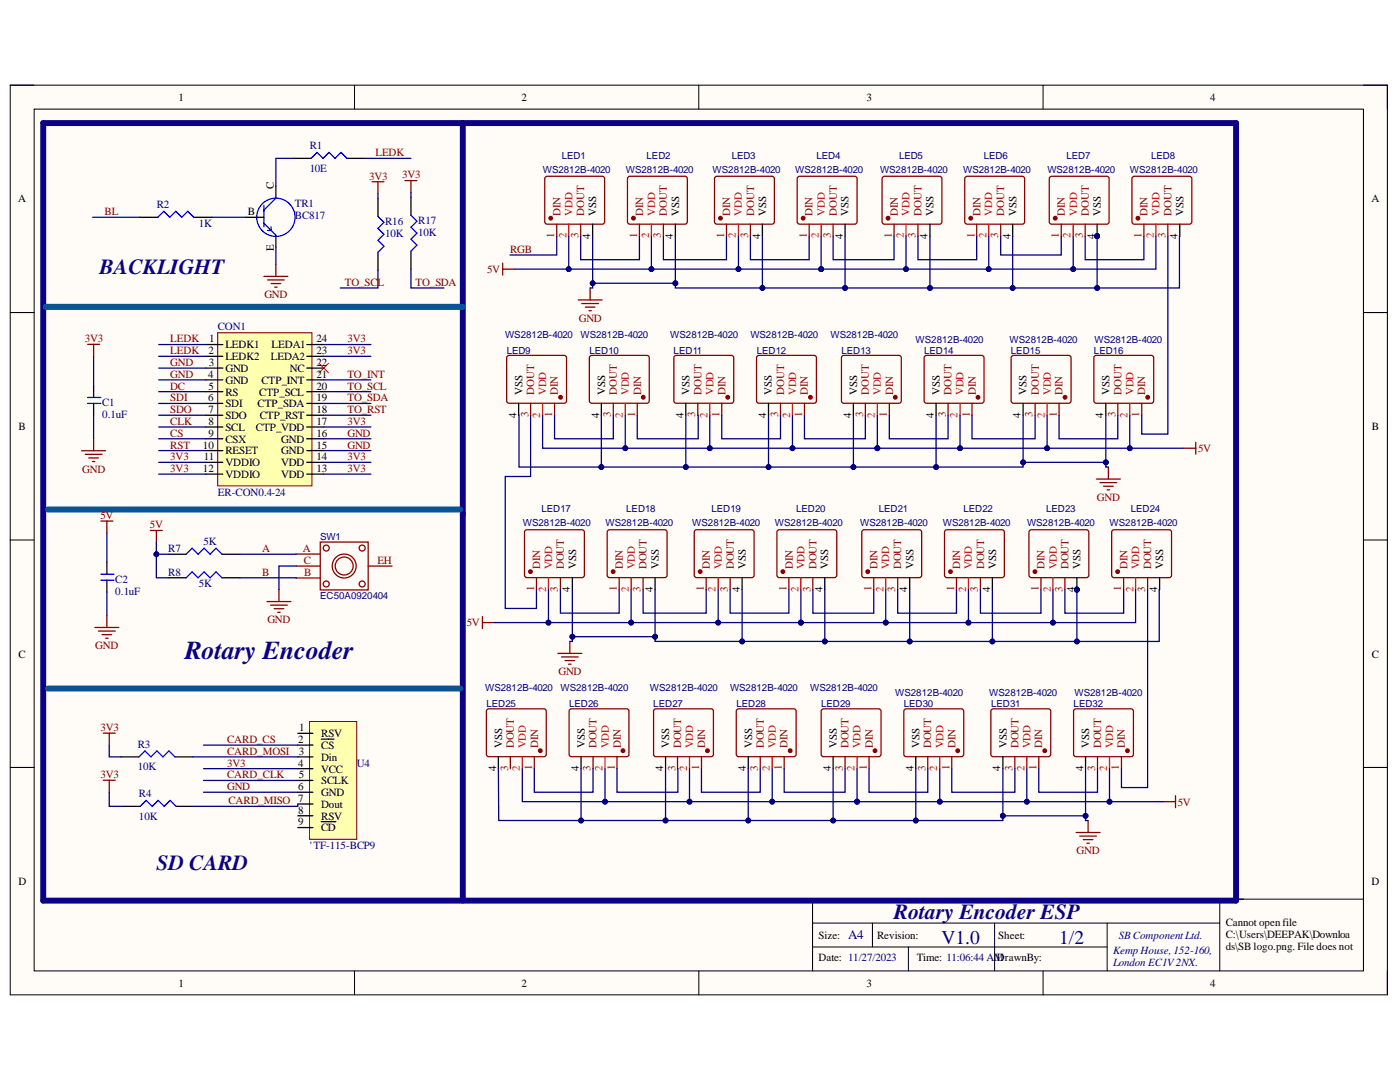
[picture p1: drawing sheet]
<svg xmlns="http://www.w3.org/2000/svg" width="279mm" height="216mm" viewBox="0 0 279 216" stroke-linecap="round" stroke-linejoin="round" font-family="sans-serif">
<defs><g id="words">
<text font-size="5.2" fill="#0c0087" x="36.9" y="131.6">RotaryEncoder</text>
<g font-size="4.3" fill="#0c0087">
<text x="19.9" y="54.7">BACKLIGHT</text>
<text x="31.2" y="173.7">SD CARD</text>
<text x="178.4" y="183.5">RotaryEncoder ESP</text>
</g>
<g font-size="3.9" fill="#000080">
<text x="187.9" y="188.3">V1.0</text>
<text x="211.4" y="188.3">1/2</text>
</g>
<text font-size="2.6" fill="#000080" x="169.3" y="187.4">A4</text>
<g font-size="2.2">
<text x="35.6" y="20.1">1</text>
<text x="104.1" y="20.1">2</text>
<text x="172.9" y="20.1">3</text>
<text x="241.5" y="20.1">4</text>
<text x="3.6" y="40.4">A</text>
<text x="54.6" y="37.6" transform="rotate(-90 54.6 37.6)">C</text>
<text x="273.7" y="40.4">A</text>
<text x="49.5" y="42.9">B</text>
<text x="117.8" y="47.7" transform="rotate(-90 117.8 47.7)">4</text>
<text x="119" y="43" transform="rotate(-90 119 43)">VSS</text>
<text x="134.3" y="47.7" transform="rotate(-90 134.3 47.7)">4</text>
<text x="135.5" y="43" transform="rotate(-90 135.5 43)">VSS</text>
<text x="151.7" y="47.7" transform="rotate(-90 151.7 47.7)">4</text>
<text x="152.9" y="43" transform="rotate(-90 152.9 43)">VSS</text>
<text x="168.2" y="47.7" transform="rotate(-90 168.2 47.7)">4</text>
<text x="169.4" y="43" transform="rotate(-90 169.4 43)">VSS</text>
<text x="185.1" y="47.7" transform="rotate(-90 185.1 47.7)">4</text>
<text x="186.3" y="43" transform="rotate(-90 186.3 43)">VSS</text>
<text x="201.7" y="47.7" transform="rotate(-90 201.7 47.7)">4</text>
<text x="202.9" y="43" transform="rotate(-90 202.9 43)">VSS</text>
<text x="218.5" y="47.7" transform="rotate(-90 218.5 47.7)">4</text>
<text x="219.7" y="43" transform="rotate(-90 219.7 43)">VSS</text>
<text x="235" y="47.7" transform="rotate(-90 235 47.7)">4</text>
<text x="236.2" y="43" transform="rotate(-90 236.2 43)">VSS</text>
<text x="54.6" y="50.1" transform="rotate(-90 54.6 50.1)">E</text>
<text x="41.6" y="70.7">2</text>
<text x="41.8" y="68.3">1</text>
<text x="45" y="69.5">LEDK1</text>
<text x="45" y="71.8">LEDK2</text>
<text x="54" y="71.8">LEDA2</text>
<text x="54.2" y="69.5">LEDA1</text>
<text x="63.2" y="70.7">23</text>
<text x="63.2" y="68.3">24</text>
<text x="41.5" y="75.4">4</text>
<text x="41.6" y="77.8">5</text>
<text x="41.7" y="73">3</text>
<text x="45" y="74.2">GND</text>
<text x="45" y="76.6">GND</text>
<text x="52.2" y="76.6">CTP_INT</text>
<text x="57.8" y="74.2">NC</text>
<text x="63.2" y="77.8">20</text>
<text x="63.2" y="75.4">21</text>
<text x="63.2" y="73">22</text>
<text x="41.5" y="80">6</text>
<text x="41.6" y="82.4">7</text>
<text x="45" y="78.9">RS</text>
<text x="45" y="81.3">SDI</text>
<text x="45" y="83.6">SDO</text>
<text x="51.4" y="81.3">CTP_SDA</text>
<text x="51.7" y="78.9">CTP_SCL</text>
<text x="51.8" y="83.6">CTP_RST</text>
<text x="63.2" y="82.4">18</text>
<text x="63.2" y="80">19</text>
<text x="103.1" y="83.4" transform="rotate(-90 103.1 83.4)">4</text>
<text x="104.3" y="78.8" transform="rotate(-90 104.3 78.8)">VSS</text>
<text x="119.6" y="83.4" transform="rotate(-90 119.6 83.4)">4</text>
<text x="120.7" y="78.8" transform="rotate(-90 120.7 78.8)">VSS</text>
<text x="136.4" y="83.4" transform="rotate(-90 136.4 83.4)">4</text>
<text x="137.6" y="78.8" transform="rotate(-90 137.6 78.8)">VSS</text>
<text x="152.9" y="83.4" transform="rotate(-90 152.9 83.4)">4</text>
<text x="154.1" y="78.8" transform="rotate(-90 154.1 78.8)">VSS</text>
<text x="169.9" y="83.4" transform="rotate(-90 169.9 83.4)">4</text>
<text x="171.1" y="78.8" transform="rotate(-90 171.1 78.8)">VSS</text>
<text x="186.4" y="83.4" transform="rotate(-90 186.4 83.4)">4</text>
<text x="187.5" y="78.8" transform="rotate(-90 187.5 78.8)">VSS</text>
<text x="203.7" y="83.4" transform="rotate(-90 203.7 83.4)">4</text>
<text x="204.9" y="78.8" transform="rotate(-90 204.9 78.8)">VSS</text>
<text x="220.2" y="83.4" transform="rotate(-90 220.2 83.4)">4</text>
<text x="221.5" y="78.8" transform="rotate(-90 221.5 78.8)">VSS</text>
<text x="3.7" y="85.8">B</text>
<text x="40.5" y="89.5">10</text>
<text x="41.6" y="84.8">8</text>
<text x="41.6" y="87.1">9</text>
<text x="45" y="86">SCL</text>
<text x="45" y="88.3">CSX</text>
<text x="51.1" y="86">CTP_VDD</text>
<text x="56.1" y="88.3">GND</text>
<text x="63.2" y="89.5">15</text>
<text x="63.2" y="87.1">16</text>
<text x="63.2" y="84.8">17</text>
<text x="273.8" y="85.8">B</text>
<text x="40.5" y="94.1">12</text>
<text x="40.7" y="91.8">11</text>
<text x="45" y="90.7">RESET</text>
<text x="45" y="93">VDDIO</text>
<text x="45" y="95.3">VDDIO</text>
<text x="56.1" y="95.3">VDD</text>
<text x="56.1" y="93">VDD</text>
<text x="56.1" y="90.7">GND</text>
<text x="63.2" y="94.1">13</text>
<text x="63.2" y="91.8">14</text>
<text x="115" y="113.6" transform="rotate(-90 115 113.6)">VSS</text>
<text x="131.5" y="113.6" transform="rotate(-90 131.5 113.6)">VSS</text>
<text x="148.8" y="113.6" transform="rotate(-90 148.8 113.6)">VSS</text>
<text x="165.3" y="113.6" transform="rotate(-90 165.3 113.6)">VSS</text>
<text x="182.3" y="113.6" transform="rotate(-90 182.3 113.6)">VSS</text>
<text x="198.8" y="113.6" transform="rotate(-90 198.8 113.6)">VSS</text>
<text x="215.6" y="113.6" transform="rotate(-90 215.6 113.6)">VSS</text>
<text x="232.1" y="113.6" transform="rotate(-90 232.1 113.6)">VSS</text>
<text x="113.7" y="118.1" transform="rotate(-90 113.7 118.1)">4</text>
<text x="130.3" y="118.1" transform="rotate(-90 130.3 118.1)">4</text>
<text x="147.6" y="118.1" transform="rotate(-90 147.6 118.1)">4</text>
<text x="164.1" y="118.1" transform="rotate(-90 164.1 118.1)">4</text>
<text x="181" y="118.1" transform="rotate(-90 181 118.1)">4</text>
<text x="197.6" y="118.1" transform="rotate(-90 197.6 118.1)">4</text>
<text x="214.4" y="118.1" transform="rotate(-90 214.4 118.1)">4</text>
<text x="230.9" y="118.1" transform="rotate(-90 230.9 118.1)">4</text>
<text x="3.7" y="131.2">C</text>
<text x="273.8" y="131.2">C</text>
<text x="59.5" y="148.2">2</text>
<text x="59.7" y="145.9">1</text>
<text x="64.1" y="149.4">CS</text>
<text x="64.1" y="147">RSV</text>
<text x="100.2" y="149.3" transform="rotate(-90 100.2 149.3)">VSS</text>
<text x="116.7" y="149.3" transform="rotate(-90 116.7 149.3)">VSS</text>
<text x="133.5" y="149.3" transform="rotate(-90 133.5 149.3)">VSS</text>
<text x="150.1" y="149.3" transform="rotate(-90 150.1 149.3)">VSS</text>
<text x="167" y="149.3" transform="rotate(-90 167 149.3)">VSS</text>
<text x="183.5" y="149.3" transform="rotate(-90 183.5 149.3)">VSS</text>
<text x="200.9" y="149.3" transform="rotate(-90 200.9 149.3)">VSS</text>
<text x="217.4" y="149.3" transform="rotate(-90 217.4 149.3)">VSS</text>
<text x="59.5" y="153">4</text>
<text x="59.6" y="150.6">3</text>
<text x="59.6" y="155.3">5</text>
<text x="64.1" y="151.8">Din</text>
<text x="64.1" y="154.1">VCC</text>
<text x="99" y="153.9" transform="rotate(-90 99 153.9)">4</text>
<text x="115.5" y="153.9" transform="rotate(-90 115.5 153.9)">4</text>
<text x="132.3" y="153.9" transform="rotate(-90 132.3 153.9)">4</text>
<text x="148.8" y="153.9" transform="rotate(-90 148.8 153.9)">4</text>
<text x="165.8" y="153.9" transform="rotate(-90 165.8 153.9)">4</text>
<text x="182.3" y="153.9" transform="rotate(-90 182.3 153.9)">4</text>
<text x="199.6" y="153.9" transform="rotate(-90 199.6 153.9)">4</text>
<text x="216.2" y="153.9" transform="rotate(-90 216.2 153.9)">4</text>
<text x="59.5" y="157.6">6</text>
<text x="59.5" y="160">7</text>
<text x="64.1" y="156.5">SCLK</text>
<text x="64.1" y="158.9">GND</text>
<text x="64.1" y="161.2">Dout</text>
<text x="59.5" y="162.3">8</text>
<text x="59.5" y="164.7">9</text>
<text x="64.1" y="163.5">RSV</text>
<text x="64.1" y="165.9">CD</text>
<text x="3.7" y="176.6">D</text>
<text x="273.7" y="176.6">D</text>
<text x="244.6" y="184.7">Cannot openfile</text>
<text x="163.4" y="187.4">Size:</text>
<text x="163.4" y="191.8">Date: 11/27/2023</text>
<text x="175" y="187.4">Revision:</text>
<text x="183" y="191.8">Time: 11:06:44 AM</text>
<text x="199" y="191.8">DrawnBy:</text>
<text x="199.2" y="187.4">Sheet:</text>
<text x="244.6" y="187.1">C:\Users\DEEPAK\Downloa</text>
<text x="244.6" y="189.5">ds\SB logo.png. File does not</text>
<text x="35.6" y="196.9">1</text>
<text x="104.1" y="196.9">2</text>
<text x="172.9" y="196.9">3</text>
<text x="241.5" y="196.9">4</text>
</g>
<g font-size="2.2" fill="#000080">
<text x="61.8" y="29.8">R1</text>
<text x="61.8" y="34.2">10E</text>
<text x="31.3" y="41.5">R2</text>
<text x="58.9" y="41.2">TR1</text>
<text x="39.7" y="45.3">1K</text>
<text x="58.9" y="43.6">BC817</text>
<text x="76.9" y="44.9">R16</text>
<text x="76.9" y="47.2">10K</text>
<text x="83.5" y="44.6">R17</text>
<text x="83.5" y="47.1">10K</text>
<text x="43.5" y="65.9">CON1</text>
<text x="20.4" y="81">C1</text>
<text x="20.4" y="83.4">0.1uF</text>
<text x="43.5" y="98.9">ER-CON0.4-24</text>
<text x="33.6" y="110.1">R7</text>
<text x="40.6" y="108.8">5K</text>
<text x="23" y="116.3">C2</text>
<text x="23" y="118.7">0.1uF</text>
<text x="33.6" y="114.9">R8</text>
<text x="39.7" y="117.2">5K</text>
<text x="27.5" y="149.2">R3</text>
<text x="27.5" y="153.7">10K</text>
<text x="71.2" y="153">U4</text>
<text x="27.7" y="159">R4</text>
<text x="27.7" y="163.6">10K</text>
<text x="61.8" y="169.4">'TF-115-BCP9</text>
<text x="222.1" y="190.4">KempHouse,152-160,</text>
<text x="223.3" y="187.4">SB ComponentLtd.</text>
<text x="222.1" y="192.8">London EC1V2NX.</text>
</g>
<g font-size="2.2" fill="#800000">
<text x="73.6" y="35.8">3V3</text>
<text x="74.9" y="31.2">LEDK</text>
<text x="80.2" y="35.6">3V3</text>
<text x="20.9" y="42.9">BL</text>
<text x="101.8" y="50.5">RGB</text>
<text x="52.8" y="59.5">GND</text>
<text x="68.8" y="57.1">TO_SCL</text>
<text x="82.9" y="57.1">TO_SDA</text>
<text x="97.2" y="54.4">5V</text>
<text x="115.5" y="64.2">GND</text>
<text x="16.9" y="68.3">3V3</text>
<text x="34" y="68.3">LEDK</text>
<text x="34" y="70.7">LEDK</text>
<text x="69.3" y="68.3">3V3</text>
<text x="69.3" y="70.7">3V3</text>
<text x="34" y="73">GND</text>
<text x="34" y="75.4">GND</text>
<text x="34" y="77.8">DC</text>
<text x="69.3" y="77.8">TO_SCL</text>
<text x="69.3" y="75.4">TO_INT</text>
<text x="34" y="82.4">SDO</text>
<text x="34" y="80">SDI</text>
<text x="69.3" y="80">TO_SDA</text>
<text x="69.3" y="82.4">TO_RST</text>
<text x="34" y="89.5">RST</text>
<text x="34" y="87.1">CS</text>
<text x="34" y="84.8">CLK</text>
<text x="69.3" y="87.1">GND</text>
<text x="69.3" y="89.5">GND</text>
<text x="69.3" y="84.8">3V3</text>
<text x="16.4" y="94.3">GND</text>
<text x="34" y="91.8">3V3</text>
<text x="34" y="94.1">3V3</text>
<text x="69.3" y="91.8">3V3</text>
<text x="69.3" y="94.1">3V3</text>
<text x="239.1" y="90.2">5V</text>
<text x="218.9" y="99.9">GND</text>
<text x="20" y="103.5">5V</text>
<text x="29.9" y="105.4">5V</text>
<text x="52.3" y="110.1">A</text>
<text x="52.3" y="114.9">B</text>
<text x="53.4" y="124.4">GND</text>
<text x="93.2" y="125">5V</text>
<text x="19" y="129.6">GND</text>
<text x="111.4" y="134.7">GND</text>
<text x="20" y="145.9">3V3</text>
<text x="45.3" y="148.2">CARD_CS</text>
<text x="20" y="155.2">3V3</text>
<text x="45.3" y="150.6">CARD_MOSI</text>
<text x="45.3" y="153">3V3</text>
<text x="45.3" y="155.3">CARD_CLK</text>
<text x="45.3" y="157.6">GND</text>
<text x="45.6" y="160.5">CARD_MISO</text>
<text x="235.1" y="160.7">5V</text>
<text x="214.9" y="170.5">GND</text>
</g>
<g font-size="2.2" fill="#800">
<text x="110.6" y="47.4" transform="rotate(-90 110.6 47.4)">1</text>
<text x="111.9" y="43" transform="rotate(-90 111.9 43)">DIN</text>
<text x="115.4" y="47.5" transform="rotate(-90 115.4 47.5)">3</text>
<text x="116.6" y="43" transform="rotate(-90 116.6 43)">DOUT</text>
<text x="127.2" y="47.4" transform="rotate(-90 127.2 47.4)">1</text>
<text x="128.4" y="43" transform="rotate(-90 128.4 43)">DIN</text>
<text x="131.9" y="47.5" transform="rotate(-90 131.9 47.5)">3</text>
<text x="133.1" y="43" transform="rotate(-90 133.1 43)">DOUT</text>
<text x="144.5" y="47.4" transform="rotate(-90 144.5 47.4)">1</text>
<text x="145.7" y="43" transform="rotate(-90 145.7 43)">DIN</text>
<text x="149.3" y="47.5" transform="rotate(-90 149.3 47.5)">3</text>
<text x="150.5" y="43" transform="rotate(-90 150.5 43)">DOUT</text>
<text x="161" y="47.4" transform="rotate(-90 161 47.4)">1</text>
<text x="162.2" y="43" transform="rotate(-90 162.2 43)">DIN</text>
<text x="165.8" y="47.5" transform="rotate(-90 165.8 47.5)">3</text>
<text x="167" y="43" transform="rotate(-90 167 43)">DOUT</text>
<text x="178" y="47.4" transform="rotate(-90 178 47.4)">1</text>
<text x="179.2" y="43" transform="rotate(-90 179.2 43)">DIN</text>
<text x="182.7" y="47.5" transform="rotate(-90 182.7 47.5)">3</text>
<text x="183.9" y="43" transform="rotate(-90 183.9 43)">DOUT</text>
<text x="194.5" y="47.4" transform="rotate(-90 194.5 47.4)">1</text>
<text x="195.7" y="43" transform="rotate(-90 195.7 43)">DIN</text>
<text x="199.2" y="47.5" transform="rotate(-90 199.2 47.5)">3</text>
<text x="200.4" y="43" transform="rotate(-90 200.4 43)">DOUT</text>
<text x="211.3" y="47.4" transform="rotate(-90 211.3 47.4)">1</text>
<text x="212.5" y="43" transform="rotate(-90 212.5 43)">DIN</text>
<text x="216.1" y="47.5" transform="rotate(-90 216.1 47.5)">3</text>
<text x="217.3" y="43" transform="rotate(-90 217.3 43)">DOUT</text>
<text x="227.8" y="47.4" transform="rotate(-90 227.8 47.4)">1</text>
<text x="229" y="43" transform="rotate(-90 229 43)">DIN</text>
<text x="232.6" y="47.5" transform="rotate(-90 232.6 47.5)">3</text>
<text x="233.8" y="43" transform="rotate(-90 233.8 43)">DOUT</text>
<text x="105.4" y="83.2" transform="rotate(-90 105.4 83.2)">3</text>
<text x="106.6" y="78.8" transform="rotate(-90 106.6 78.8)">DOUT</text>
<text x="110.2" y="83.2" transform="rotate(-90 110.2 83.2)">1</text>
<text x="111.4" y="78.8" transform="rotate(-90 111.4 78.8)">DIN</text>
<text x="121.9" y="83.2" transform="rotate(-90 121.9 83.2)">3</text>
<text x="123.1" y="78.8" transform="rotate(-90 123.1 78.8)">DOUT</text>
<text x="126.7" y="83.2" transform="rotate(-90 126.7 83.2)">1</text>
<text x="127.9" y="78.8" transform="rotate(-90 127.9 78.8)">DIN</text>
<text x="138.8" y="83.2" transform="rotate(-90 138.8 83.2)">3</text>
<text x="140" y="78.8" transform="rotate(-90 140 78.8)">DOUT</text>
<text x="143.6" y="83.2" transform="rotate(-90 143.6 83.2)">1</text>
<text x="144.8" y="78.8" transform="rotate(-90 144.8 78.8)">DIN</text>
<text x="155.3" y="83.2" transform="rotate(-90 155.3 83.2)">3</text>
<text x="156.5" y="78.8" transform="rotate(-90 156.5 78.8)">DOUT</text>
<text x="160.1" y="83.2" transform="rotate(-90 160.1 83.2)">1</text>
<text x="161.2" y="78.8" transform="rotate(-90 161.2 78.8)">DIN</text>
<text x="172.2" y="83.2" transform="rotate(-90 172.2 83.2)">3</text>
<text x="173.4" y="78.8" transform="rotate(-90 173.4 78.8)">DOUT</text>
<text x="177" y="83.2" transform="rotate(-90 177 83.2)">1</text>
<text x="178.2" y="78.8" transform="rotate(-90 178.2 78.8)">DIN</text>
<text x="188.7" y="83.2" transform="rotate(-90 188.7 83.2)">3</text>
<text x="189.9" y="78.8" transform="rotate(-90 189.9 78.8)">DOUT</text>
<text x="193.5" y="83.2" transform="rotate(-90 193.5 83.2)">1</text>
<text x="194.7" y="78.8" transform="rotate(-90 194.7 78.8)">DIN</text>
<text x="206.1" y="83.2" transform="rotate(-90 206.1 83.2)">3</text>
<text x="207.3" y="78.8" transform="rotate(-90 207.3 78.8)">DOUT</text>
<text x="210.9" y="83.2" transform="rotate(-90 210.9 83.2)">1</text>
<text x="212.1" y="78.8" transform="rotate(-90 212.1 78.8)">DIN</text>
<text x="222.6" y="83.2" transform="rotate(-90 222.6 83.2)">3</text>
<text x="223.8" y="78.8" transform="rotate(-90 223.8 78.8)">DOUT</text>
<text x="227.4" y="83.2" transform="rotate(-90 227.4 83.2)">1</text>
<text x="228.6" y="78.8" transform="rotate(-90 228.6 78.8)">DIN</text>
<text x="60.5" y="110.1">A</text>
<text x="60.6" y="112.5">C</text>
<text x="75.3" y="112.5">EH</text>
<text x="107.8" y="113.6" transform="rotate(-90 107.8 113.6)">DIN</text>
<text x="112.5" y="113.6" transform="rotate(-90 112.5 113.6)">DOUT</text>
<text x="124.3" y="113.6" transform="rotate(-90 124.3 113.6)">DIN</text>
<text x="129" y="113.6" transform="rotate(-90 129 113.6)">DOUT</text>
<text x="141.6" y="113.6" transform="rotate(-90 141.6 113.6)">DIN</text>
<text x="146.5" y="113.6" transform="rotate(-90 146.5 113.6)">DOUT</text>
<text x="158.2" y="113.6" transform="rotate(-90 158.2 113.6)">DIN</text>
<text x="162.9" y="113.6" transform="rotate(-90 162.9 113.6)">DOUT</text>
<text x="175.1" y="113.6" transform="rotate(-90 175.1 113.6)">DIN</text>
<text x="179.9" y="113.6" transform="rotate(-90 179.9 113.6)">DOUT</text>
<text x="191.6" y="113.6" transform="rotate(-90 191.6 113.6)">DIN</text>
<text x="196.4" y="113.6" transform="rotate(-90 196.4 113.6)">DOUT</text>
<text x="208.4" y="113.6" transform="rotate(-90 208.4 113.6)">DIN</text>
<text x="213.3" y="113.6" transform="rotate(-90 213.3 113.6)">DOUT</text>
<text x="225" y="113.6" transform="rotate(-90 225 113.6)">DIN</text>
<text x="229.7" y="113.6" transform="rotate(-90 229.7 113.6)">DOUT</text>
<text x="60.7" y="114.9">B</text>
<text x="106.6" y="118" transform="rotate(-90 106.6 118)">1</text>
<text x="111.4" y="118.1" transform="rotate(-90 111.4 118.1)">3</text>
<text x="123.1" y="118" transform="rotate(-90 123.1 118)">1</text>
<text x="127.8" y="118.1" transform="rotate(-90 127.8 118.1)">3</text>
<text x="140.4" y="118" transform="rotate(-90 140.4 118)">1</text>
<text x="145.3" y="118.1" transform="rotate(-90 145.3 118.1)">3</text>
<text x="156.9" y="118" transform="rotate(-90 156.9 118)">1</text>
<text x="161.8" y="118.1" transform="rotate(-90 161.8 118.1)">3</text>
<text x="173.9" y="118" transform="rotate(-90 173.9 118)">1</text>
<text x="178.7" y="118.1" transform="rotate(-90 178.7 118.1)">3</text>
<text x="190.4" y="118" transform="rotate(-90 190.4 118)">1</text>
<text x="195.2" y="118.1" transform="rotate(-90 195.2 118.1)">3</text>
<text x="207.2" y="118" transform="rotate(-90 207.2 118)">1</text>
<text x="212.1" y="118.1" transform="rotate(-90 212.1 118.1)">3</text>
<text x="223.7" y="118" transform="rotate(-90 223.7 118)">1</text>
<text x="228.6" y="118.1" transform="rotate(-90 228.6 118.1)">3</text>
<text x="102.6" y="149.3" transform="rotate(-90 102.6 149.3)">DOUT</text>
<text x="107.4" y="149.3" transform="rotate(-90 107.4 149.3)">DIN</text>
<text x="119.1" y="149.3" transform="rotate(-90 119.1 149.3)">DOUT</text>
<text x="123.9" y="149.3" transform="rotate(-90 123.9 149.3)">DIN</text>
<text x="136" y="149.3" transform="rotate(-90 136 149.3)">DOUT</text>
<text x="140.7" y="149.3" transform="rotate(-90 140.7 149.3)">DIN</text>
<text x="152.5" y="149.3" transform="rotate(-90 152.5 149.3)">DOUT</text>
<text x="157.2" y="149.3" transform="rotate(-90 157.2 149.3)">DIN</text>
<text x="169.4" y="149.3" transform="rotate(-90 169.4 149.3)">DOUT</text>
<text x="174.2" y="149.3" transform="rotate(-90 174.2 149.3)">DIN</text>
<text x="185.9" y="149.3" transform="rotate(-90 185.9 149.3)">DOUT</text>
<text x="190.7" y="149.3" transform="rotate(-90 190.7 149.3)">DIN</text>
<text x="203.3" y="149.3" transform="rotate(-90 203.3 149.3)">DOUT</text>
<text x="208" y="149.3" transform="rotate(-90 208 149.3)">DIN</text>
<text x="219.8" y="149.3" transform="rotate(-90 219.8 149.3)">DOUT</text>
<text x="224.5" y="149.3" transform="rotate(-90 224.5 149.3)">DIN</text>
<text x="101.4" y="153.8" transform="rotate(-90 101.4 153.8)">3</text>
<text x="106.2" y="153.7" transform="rotate(-90 106.2 153.7)">1</text>
<text x="117.9" y="153.8" transform="rotate(-90 117.9 153.8)">3</text>
<text x="122.7" y="153.7" transform="rotate(-90 122.7 153.7)">1</text>
<text x="134.8" y="153.8" transform="rotate(-90 134.8 153.8)">3</text>
<text x="139.5" y="153.7" transform="rotate(-90 139.5 153.7)">1</text>
<text x="151.3" y="153.8" transform="rotate(-90 151.3 153.8)">3</text>
<text x="156" y="153.7" transform="rotate(-90 156 153.7)">1</text>
<text x="168.2" y="153.8" transform="rotate(-90 168.2 153.8)">3</text>
<text x="173" y="153.7" transform="rotate(-90 173 153.7)">1</text>
<text x="184.7" y="153.8" transform="rotate(-90 184.7 153.8)">3</text>
<text x="189.5" y="153.7" transform="rotate(-90 189.5 153.7)">1</text>
<text x="202.1" y="153.8" transform="rotate(-90 202.1 153.8)">3</text>
<text x="206.8" y="153.7" transform="rotate(-90 206.8 153.7)">1</text>
<text x="218.6" y="153.8" transform="rotate(-90 218.6 153.8)">3</text>
<text x="223.3" y="153.7" transform="rotate(-90 223.3 153.7)">1</text>
</g>
<g font-size="2.2" fill="#f00">
<text x="113.1" y="47.6" transform="rotate(-90 113.1 47.6)">2</text>
<text x="114.2" y="43" transform="rotate(-90 114.2 43)">VDD</text>
<text x="129.5" y="47.6" transform="rotate(-90 129.5 47.6)">2</text>
<text x="130.7" y="43" transform="rotate(-90 130.7 43)">VDD</text>
<text x="146.9" y="47.6" transform="rotate(-90 146.9 47.6)">2</text>
<text x="148.1" y="43" transform="rotate(-90 148.1 43)">VDD</text>
<text x="163.4" y="47.6" transform="rotate(-90 163.4 47.6)">2</text>
<text x="164.6" y="43" transform="rotate(-90 164.6 43)">VDD</text>
<text x="180.4" y="47.6" transform="rotate(-90 180.4 47.6)">2</text>
<text x="181.5" y="43" transform="rotate(-90 181.5 43)">VDD</text>
<text x="196.8" y="47.6" transform="rotate(-90 196.8 47.6)">2</text>
<text x="198" y="43" transform="rotate(-90 198 43)">VDD</text>
<text x="213.7" y="47.6" transform="rotate(-90 213.7 47.6)">2</text>
<text x="214.9" y="43" transform="rotate(-90 214.9 43)">VDD</text>
<text x="230.2" y="47.6" transform="rotate(-90 230.2 47.6)">2</text>
<text x="231.4" y="43" transform="rotate(-90 231.4 43)">VDD</text>
<text x="107.8" y="83.3" transform="rotate(-90 107.8 83.3)">2</text>
<text x="109" y="78.8" transform="rotate(-90 109 78.8)">VDD</text>
<text x="124.3" y="83.3" transform="rotate(-90 124.3 83.3)">2</text>
<text x="125.5" y="78.8" transform="rotate(-90 125.5 78.8)">VDD</text>
<text x="141.2" y="83.3" transform="rotate(-90 141.2 83.3)">2</text>
<text x="142.4" y="78.8" transform="rotate(-90 142.4 78.8)">VDD</text>
<text x="157.7" y="83.3" transform="rotate(-90 157.7 83.3)">2</text>
<text x="158.9" y="78.8" transform="rotate(-90 158.9 78.8)">VDD</text>
<text x="174.6" y="83.3" transform="rotate(-90 174.6 83.3)">2</text>
<text x="175.8" y="78.8" transform="rotate(-90 175.8 78.8)">VDD</text>
<text x="191.1" y="83.3" transform="rotate(-90 191.1 83.3)">2</text>
<text x="192.3" y="78.8" transform="rotate(-90 192.3 78.8)">VDD</text>
<text x="208.5" y="83.3" transform="rotate(-90 208.5 83.3)">2</text>
<text x="209.7" y="78.8" transform="rotate(-90 209.7 78.8)">VDD</text>
<text x="225" y="83.3" transform="rotate(-90 225 83.3)">2</text>
<text x="226.2" y="78.8" transform="rotate(-90 226.2 78.8)">VDD</text>
<text x="110.2" y="113.6" transform="rotate(-90 110.2 113.6)">VDD</text>
<text x="126.7" y="113.6" transform="rotate(-90 126.7 113.6)">VDD</text>
<text x="144.1" y="113.6" transform="rotate(-90 144.1 113.6)">VDD</text>
<text x="160.6" y="113.6" transform="rotate(-90 160.6 113.6)">VDD</text>
<text x="177.5" y="113.6" transform="rotate(-90 177.5 113.6)">VDD</text>
<text x="194" y="113.6" transform="rotate(-90 194 113.6)">VDD</text>
<text x="210.9" y="113.6" transform="rotate(-90 210.9 113.6)">VDD</text>
<text x="227.4" y="113.6" transform="rotate(-90 227.4 113.6)">VDD</text>
<text x="109" y="118.1" transform="rotate(-90 109 118.1)">2</text>
<text x="125.5" y="118.1" transform="rotate(-90 125.5 118.1)">2</text>
<text x="142.8" y="118.1" transform="rotate(-90 142.8 118.1)">2</text>
<text x="159.4" y="118.1" transform="rotate(-90 159.4 118.1)">2</text>
<text x="176.3" y="118.1" transform="rotate(-90 176.3 118.1)">2</text>
<text x="192.8" y="118.1" transform="rotate(-90 192.8 118.1)">2</text>
<text x="209.7" y="118.1" transform="rotate(-90 209.7 118.1)">2</text>
<text x="226.2" y="118.1" transform="rotate(-90 226.2 118.1)">2</text>
<text x="104.9" y="149.3" transform="rotate(-90 104.9 149.3)">VDD</text>
<text x="121.5" y="149.3" transform="rotate(-90 121.5 149.3)">VDD</text>
<text x="138.3" y="149.3" transform="rotate(-90 138.3 149.3)">VDD</text>
<text x="154.8" y="149.3" transform="rotate(-90 154.8 149.3)">VDD</text>
<text x="171.7" y="149.3" transform="rotate(-90 171.7 149.3)">VDD</text>
<text x="188.3" y="149.3" transform="rotate(-90 188.3 149.3)">VDD</text>
<text x="205.6" y="149.3" transform="rotate(-90 205.6 149.3)">VDD</text>
<text x="222.1" y="149.3" transform="rotate(-90 222.1 149.3)">VDD</text>
<text x="103.8" y="153.9" transform="rotate(-90 103.8 153.9)">2</text>
<text x="120.2" y="153.9" transform="rotate(-90 120.2 153.9)">2</text>
<text x="137.2" y="153.9" transform="rotate(-90 137.2 153.9)">2</text>
<text x="153.6" y="153.9" transform="rotate(-90 153.6 153.9)">2</text>
<text x="170.5" y="153.9" transform="rotate(-90 170.5 153.9)">2</text>
<text x="187" y="153.9" transform="rotate(-90 187 153.9)">2</text>
<text x="204.5" y="153.9" transform="rotate(-90 204.5 153.9)">2</text>
<text x="220.9" y="153.9" transform="rotate(-90 220.9 153.9)">2</text>
</g>
<g font-size="1.9" fill="#000080">
<text x="108.3" y="34.5">WS2812B-4020</text>
<text x="112.1" y="31.7">LED1</text>
<text x="124.9" y="34.5">WS2812B-4020</text>
<text x="129" y="31.7">LED2</text>
<text x="142.2" y="34.5">WS2812B-4020</text>
<text x="146" y="31.7">LED3</text>
<text x="158.7" y="34.5">WS2812B-4020</text>
<text x="162.9" y="31.7">LED4</text>
<text x="175.6" y="34.5">WS2812B-4020</text>
<text x="179.4" y="31.7">LED5</text>
<text x="192.2" y="34.5">WS2812B-4020</text>
<text x="196.3" y="31.7">LED6</text>
<text x="209" y="34.5">WS2812B-4020</text>
<text x="212.8" y="31.7">LED7</text>
<text x="225.5" y="34.5">WS2812B-4020</text>
<text x="229.7" y="31.7">LED8</text>
<text x="100.8" y="67.4">WS2812B-4020</text>
<text x="101.1" y="70.6">LED9</text>
<text x="115.8" y="67.4">WS2812B-4020</text>
<text x="117.6" y="70.6">LED10</text>
<text x="133.8" y="67.4">WS2812B-4020</text>
<text x="134.4" y="70.6">LED11</text>
<text x="149.7" y="67.4">WS2812B-4020</text>
<text x="151" y="70.6">LED12</text>
<text x="165.7" y="67.4">WS2812B-4020</text>
<text x="167.9" y="70.6">LED13</text>
<text x="182.7" y="68.4">WS2812B-4020</text>
<text x="184.4" y="70.6">LED14</text>
<text x="201.5" y="68.4">WS2812B-4020</text>
<text x="201.8" y="70.6">LED15</text>
<text x="218.3" y="70.6">LED16</text>
<text x="218.4" y="68.4">WS2812B-4020</text>
<text x="63.9" y="107.8">SW1</text>
<text x="104.3" y="105">WS2812B-4020</text>
<text x="108.1" y="102.3">LED17</text>
<text x="120.8" y="105">WS2812B-4020</text>
<text x="125" y="102.3">LED18</text>
<text x="138.2" y="105">WS2812B-4020</text>
<text x="142" y="102.3">LED19</text>
<text x="154.7" y="105">WS2812B-4020</text>
<text x="158.9" y="102.3">LED20</text>
<text x="171.6" y="105">WS2812B-4020</text>
<text x="175.4" y="102.3">LED21</text>
<text x="188.1" y="105">WS2812B-4020</text>
<text x="192.3" y="102.3">LED22</text>
<text x="205" y="105">WS2812B-4020</text>
<text x="208.8" y="102.3">LED23</text>
<text x="221.5" y="105">WS2812B-4020</text>
<text x="225.7" y="102.3">LED24</text>
<text x="63.9" y="119.5">EC50A0920404</text>
<text x="96.8" y="137.9">WS2812B-4020</text>
<text x="111.9" y="137.9">WS2812B-4020</text>
<text x="129.7" y="137.9">WS2812B-4020</text>
<text x="145.7" y="137.9">WS2812B-4020</text>
<text x="161.7" y="137.9">WS2812B-4020</text>
<text x="97.1" y="141">LED25</text>
<text x="113.6" y="141">LED26</text>
<text x="130.4" y="141">LED27</text>
<text x="147" y="141">LED28</text>
<text x="163.9" y="141">LED29</text>
<text x="178.7" y="138.9">WS2812B-4020</text>
<text x="180.4" y="141">LED30</text>
<text x="197.4" y="138.9">WS2812B-4020</text>
<text x="197.8" y="141">LED31</text>
<text x="214.3" y="141">LED32</text>
<text x="214.4" y="138.9">WS2812B-4020</text>
</g>
</g></defs>
<path d="M2 17h274.9v181.5h-274.9z" fill-rule="evenodd" fill="#fffcf8"/>
<path d="M2 17h274.9v181.5h-274.9z" fill="none" stroke="#000" stroke-width=".2"/>
<path d="M6.8 21.8h265.3v171.9h-265.3z" fill-rule="evenodd" fill="#fffcf8"/>
<g fill="none" stroke="#000" stroke-width=".2">
<path d="M2 17h4.8M70.7 17v4.8M139.5 17v4.8M208.2 17v4.8M272.1 17h4.8v4.8M6.8 21.8h265.3v171.9h-265.3zM2 62.4h4.8M272.1 62.4h4.8M2 107.8h4.8M272.1 107.8h4.8M2 153.1h4.8M272.1 153.1h4.8"/>
<path d="M243.4 179.4v14.3M272.1 179.4h-109.9v14.3M70.8 193.7v4.8M139.5 193.7v4.8M162.2 184.2h81.2M162.2 189h58.8M174.1 184.2v4.8M181.3 189v4.7M198.5 184.2v9.5M208.2 193.7v4.8M221 184.2v9.5M276.9 193.7v4.8"/>
</g>
<path d="M8.6 24.6h238.1v155.1h-238.1zM92.4 24.6v155.1" fill="none" stroke="#0c0087" stroke-width="1.2"/>
<path d="M17.5 79.3h2.6M17.5 80.5h2.6M37.1 115.3l1.2-1.2 1.2 1.2 1.2-1.2 1.2 1.2 1.2-1.2 1.2 1.2M37.1 110.6l1.2-1.2 1.2 1.2 1.2-1.2 1.2 1.2 1.2-1.2 1.2 1.2" fill="none" stroke="#00f" stroke-width=".25"/>
<path d="M18.7 76.9v2.4M18.7 80.5v2.4M33.6 115.3h3.5M33.6 110.6h3.5M44.3 115.3h3.6M44.3 110.6h3.6" fill="none" stroke="#000" stroke-width=".25"/>
<path d="M17.5 68.7h2.4M18.7 68.7v2.4M16.3 89.9h4.8M17 90.7h3.4M17.7 91.4h1.9M18.4 92.1h.5M18.7 87.6v2.3M55.7 117.6v2.4M53.3 120h4.8M54 120.8h3.3M54.7 121.5h1.9M55.4 122.2h.5" fill="none" stroke="#800000" stroke-width=".25"/>
<path d="M9.1 61.2h83.3M9.6 101.7h82.3" fill="none" stroke="#0b5394" stroke-width="1.2"/>
<g fill="none" stroke="#800" stroke-width=".25">
<path d="M59.1 112.9h4.8M59.1 110.6h4.8M59.1 115.3h4.8M63.9 108.2h9.6v9.5h-9.6zM73.5 112.9h4.8"/>
<circle cx="65.1" cy="116.5" r=".6"/>
<circle cx="65.1" cy="109.4" r=".6"/>
<circle cx="68.7" cy="112.9" r="2.39"/>
<circle cx="68.7" cy="112.9" r="1.79"/>
<circle cx="72.3" cy="116.5" r=".6"/>
<circle cx="72.3" cy="109.4" r=".6"/>
</g>
<path d="M63.7 72.5l1.9 1.9M65.6 72.5l-1.9 1.9" fill="none" stroke="#f00" stroke-width=".2"/>
<path d="M43.4 66.4h18.9v30.6h-18.9z" fill-rule="evenodd" fill="#ffffb0"/>
<path d="M43.4 66.4h18.9v30.6h-18.9z" fill="none" stroke="#800000" stroke-width=".2"/>
<g fill="none" stroke="#000" stroke-width=".25">
<path d="M55.1 37.1v2.4M58.5 31.6h3.6M69.2 31.6h3.6M27.9 43.4h3.6M38.7 43.4h3.6M49.1 43.4h3.6M55.1 46.9v2.4M41.1 68.7h3.4M41.1 71.1h3.4M41.1 73.4h3.4M41.1 75.8h3.4M41.1 78.2h3.4"/>
<path d="M61.2 68.7h3.4M61.2 71.1h3.4M61.2 73.4h3.4M61.2 75.8h3.4M61.2 78.2h3.4M41.1 80.5h3.4M41.1 82.9h3.4M41.1 85.2h3.4M41.1 87.6h3.4M41.1 89.9h3.4M41.1 92.3h3.4M41.1 94.6h3.4"/>
<path d="M61.2 80.5h3.4M61.2 82.9h3.4M61.2 85.2h3.4M61.2 87.6h3.4M61.2 89.9h3.4M61.2 92.3h3.4M61.2 94.6h3.4M21.3 112.2v2.4M21.3 115.8v2.4"/>
</g>
<g fill="none" stroke="#00f" stroke-width=".25">
<path d="M55.1 39.5l-2.4 2.4M62.1 31.6l1.2-1.2 1.2 1.2 1.2-1.2 1.2 1.2 1.2-1.2 1.1 1.2M31.5 43.4l1.2-1.2 1.2 1.2 1.2-1.2 1.2 1.2 1.2-1.2 1.2 1.2M52.7 44.6l2.4 2.3M52.7 41v4.3M54.1 45.3v.7h-.7M20.1 115.8h2.7M20.1 114.6h2.7"/>
<circle cx="55.1" cy="43.4" r="3.8"/>
</g>
<g fill="none" stroke="#800000" stroke-width=".25">
<path d="M52.7 55.1h4.8M53.4 55.9h3.3M54.1 56.6h1.9M54.8 57.3h.5M55.1 52.8v2.3M20.1 104h2.4M21.3 104v2.4M30 105.9h2.4M31.2 105.9v2.3M18.9 125.2h4.8M19.7 125.9h3.3M20.4 126.6h1.9"/>
<path d="M21.1 127.4h.5M21.3 122.8v2.4"/>
</g>
<path d="M108.8 35.4l.4-.2h11.2l.3 .5-.1 8.8-.4 .2h-11.2l-.3-.4z" fill="none" stroke="#800" stroke-width=".25"/>
<circle cx="109.9" cy="43.5" r=".36" fill="#800"/>
<g fill="none" stroke="#800" stroke-width=".25">
<path d="M125.5 35.2h11.4l.3 .5-.1 8.8-.4 .2h-11.2l-.3-.4v-8.6zM111.1 44.7v2.4M115.9 44.7v2.4"/>
<circle cx="109.9" cy="43.5" r=".36"/>
</g>
<path d="M113.5 44.7v2.4" fill="none" stroke="#f00" stroke-width=".25"/>
<path d="M118.3 44.7v2.4" fill="none" stroke="#000" stroke-width=".25"/>
<circle cx="126.4" cy="43.5" r=".36" fill="#800"/>
<g fill="none" stroke="#800" stroke-width=".25">
<path d="M142.8 35.2h11.5l.2 .5v8.8l-.4 .2h-11.3l-.2-.4v-8.6zM127.6 44.7v2.4M132.4 44.7v2.4"/>
<circle cx="126.4" cy="43.5" r=".36"/>
</g>
<path d="M130 44.7v2.4" fill="none" stroke="#f00" stroke-width=".25"/>
<path d="M134.8 44.7v2.4" fill="none" stroke="#000" stroke-width=".25"/>
<circle cx="143.8" cy="43.5" r=".36" fill="#800"/>
<g fill="none" stroke="#800" stroke-width=".25">
<path d="M159.3 35.2h11.5l.2 .5v8.8l-.4 .2h-11.3l-.2-.4v-8.6zM145 44.7v2.4M149.8 44.7v2.4"/>
<circle cx="143.8" cy="43.5" r=".36"/>
</g>
<path d="M147.4 44.7v2.4" fill="none" stroke="#f00" stroke-width=".25"/>
<path d="M152.2 44.7v2.4" fill="none" stroke="#000" stroke-width=".25"/>
<circle cx="160.3" cy="43.5" r=".36" fill="#800"/>
<g fill="none" stroke="#800" stroke-width=".25">
<path d="M176.3 35.2h11.4l.3 .5-.1 8.8-.4 .2h-11.2l-.3-.4v-8.6zM161.5 44.7v2.4M166.3 44.7v2.4"/>
<circle cx="160.3" cy="43.5" r=".36"/>
</g>
<path d="M163.9 44.7v2.4" fill="none" stroke="#f00" stroke-width=".25"/>
<path d="M168.7 44.7v2.4" fill="none" stroke="#000" stroke-width=".25"/>
<circle cx="177.2" cy="43.5" r=".36" fill="#800"/>
<g fill="none" stroke="#800" stroke-width=".25">
<path d="M192.6 35.4l.4-.2h11.3l.2 .5-.1 8.8-.4 .2h-11.2l-.3-.4zM178.4 44.7v2.4M183.2 44.7v2.4"/>
<circle cx="177.2" cy="43.5" r=".36"/>
</g>
<path d="M180.8 44.7v2.4" fill="none" stroke="#f00" stroke-width=".25"/>
<path d="M185.6 44.7v2.4" fill="none" stroke="#000" stroke-width=".25"/>
<circle cx="193.7" cy="43.5" r=".36" fill="#800"/>
<g fill="none" stroke="#800" stroke-width=".25">
<path d="M194.9 44.7v2.4M199.7 44.7v2.4"/>
<circle cx="193.7" cy="43.5" r=".36"/>
</g>
<path d="M197.3 44.7v2.4" fill="none" stroke="#f00" stroke-width=".25"/>
<path d="M202.1 44.7v2.4" fill="none" stroke="#000" stroke-width=".25"/>
<circle cx="219" cy="47.1" r=".48" fill="#000080"/>
<circle cx="219" cy="47.1" r=".48" fill="none" stroke="#000080" stroke-width=".2"/>
<path d="M209.6 35.2h11.5l.2 .5v8.8l-.4 .2h-11.3l-.2-.4v-8.6z" fill="none" stroke="#800" stroke-width=".25"/>
<circle cx="210.6" cy="43.5" r=".36" fill="#800"/>
<g fill="none" stroke="#800" stroke-width=".25">
<path d="M211.8 44.7v2.4M216.6 44.7v2.4"/>
<circle cx="210.6" cy="43.5" r=".36"/>
</g>
<path d="M214.2 44.7v2.4" fill="none" stroke="#f00" stroke-width=".25"/>
<path d="M219 44.7v2.4" fill="none" stroke="#000" stroke-width=".25"/>
<circle cx="219" cy="47.1" r=".48" fill="#000080"/>
<circle cx="219" cy="47.1" r=".48" fill="none" stroke="#000080" stroke-width=".2"/>
<path d="M226.1 35.2h11.5l.3 .5-.1 8.8-.4 .2h-11.3l-.2-.4v-8.6z" fill="none" stroke="#800" stroke-width=".25"/>
<circle cx="227.1" cy="43.5" r=".36" fill="#800"/>
<g fill="none" stroke="#800" stroke-width=".25">
<path d="M228.3 44.7v2.4M233.1 44.7v2.4M218.5 71h11.5l.2 .4v8.8l-.4 .3-11.3-.1-.2-.4v-8.6z"/>
<circle cx="227.1" cy="43.5" r=".36"/>
</g>
<path d="M230.7 44.7v2.4" fill="none" stroke="#f00" stroke-width=".25"/>
<path d="M235.5 44.7v2.4" fill="none" stroke="#000" stroke-width=".25"/>
<path d="M100.3 52.5v2.4M100.3 53.7h2.4M115.4 59.8h4.8M117.8 57.5v2.3M116.1 60.6h3.3M116.8 61.3h1.9M117.5 62h.5" fill="none" stroke="#800000" stroke-width=".25"/>
<circle cx="229.1" cy="79.3" r=".36" fill="#800"/>
<g fill="none" stroke="#800" stroke-width=".25">
<path d="M202 71h11.5l.2 .4v8.8l-.4 .3-11.3-.1-.2-.4v-8.6zM223.1 80.5v2.4M227.9 80.5v2.4"/>
<circle cx="229.1" cy="79.3" r=".36"/>
</g>
<path d="M225.5 80.5v2.4" fill="none" stroke="#f00" stroke-width=".25"/>
<path d="M220.7 80.5v2.4" fill="none" stroke="#000" stroke-width=".25"/>
<circle cx="212.6" cy="79.3" r=".36" fill="#800"/>
<g fill="none" stroke="#800" stroke-width=".25">
<path d="M184.7 71h11.4l.3 .4-.1 8.8-.4 .3-11.2-.1-.3-.4v-8.6zM206.6 80.5v2.4M211.4 80.5v2.4"/>
<circle cx="212.6" cy="79.3" r=".36"/>
</g>
<path d="M209 80.5v2.4" fill="none" stroke="#f00" stroke-width=".25"/>
<path d="M204.2 80.5v2.4" fill="none" stroke="#000" stroke-width=".25"/>
<circle cx="195.2" cy="79.3" r=".36" fill="#800"/>
<g fill="none" stroke="#800" stroke-width=".25">
<path d="M168.2 71h11.4l.3 .4-.1 8.8-.4 .3-11.2-.1-.3-.4v-8.6zM189.2 80.5v2.4M194 80.5v2.4"/>
<circle cx="195.2" cy="79.3" r=".36"/>
</g>
<path d="M191.6 80.5v2.4" fill="none" stroke="#f00" stroke-width=".25"/>
<path d="M186.8 80.5v2.4" fill="none" stroke="#000" stroke-width=".25"/>
<circle cx="178.7" cy="79.3" r=".36" fill="#800"/>
<g fill="none" stroke="#800" stroke-width=".25">
<path d="M151.2 71h11.5l.2 .4v8.8l-.4 .3-11.3-.1-.2-.4v-8.6zM172.7 80.5v2.4M177.5 80.5v2.4"/>
<circle cx="178.7" cy="79.3" r=".36"/>
</g>
<path d="M175.1 80.5v2.4" fill="none" stroke="#f00" stroke-width=".25"/>
<path d="M170.3 80.5v2.4" fill="none" stroke="#000" stroke-width=".25"/>
<circle cx="161.7" cy="79.3" r=".36" fill="#800"/>
<g fill="none" stroke="#800" stroke-width=".25">
<path d="M134.7 71h11.5l.2 .4v8.8l-.4 .3-11.3-.1-.2-.4v-8.6zM155.8 80.5v2.4M160.5 80.5v2.4"/>
<circle cx="161.7" cy="79.3" r=".36"/>
</g>
<path d="M158.2 80.5v2.4" fill="none" stroke="#f00" stroke-width=".25"/>
<path d="M153.4 80.5v2.4" fill="none" stroke="#000" stroke-width=".25"/>
<circle cx="145.2" cy="79.3" r=".36" fill="#800"/>
<g fill="none" stroke="#800" stroke-width=".25">
<path d="M117.7 71.1l.4-.2 11.2 .1 .3 .4-.1 8.8-.4 .3-11.2-.1-.3-.4zM139.3 80.5v2.4M144 80.5v2.4"/>
<circle cx="145.2" cy="79.3" r=".36"/>
</g>
<path d="M141.7 80.5v2.4" fill="none" stroke="#f00" stroke-width=".25"/>
<path d="M136.9 80.5v2.4" fill="none" stroke="#000" stroke-width=".25"/>
<circle cx="128.4" cy="79.3" r=".36" fill="#800"/>
<g fill="none" stroke="#800" stroke-width=".25">
<path d="M101.4 71h11.4l.3 .4-.1 8.8-.4 .3-11.2-.1-.3-.4v-8.6zM122.4 80.5v2.4M127.2 80.5v2.4"/>
<circle cx="128.4" cy="79.3" r=".36"/>
</g>
<path d="M124.8 80.5v2.4" fill="none" stroke="#f00" stroke-width=".25"/>
<path d="M120 80.5v2.4" fill="none" stroke="#000" stroke-width=".25"/>
<circle cx="111.9" cy="79.3" r=".36" fill="#800"/>
<g fill="none" stroke="#800" stroke-width=".25">
<path d="M105.9 80.5v2.4M110.7 80.5v2.4M104.7 105.9l.5-.2 11.2 .1 .2 .4v8.8l-.5 .3-11.2-.1-.2-.4z"/>
<circle cx="111.9" cy="79.3" r=".36"/>
</g>
<path d="M108.3 80.5v2.4" fill="none" stroke="#f00" stroke-width=".25"/>
<path d="M103.5 80.5v2.4" fill="none" stroke="#000" stroke-width=".25"/>
<path d="M218.8 95.6h4.8M219.5 96.3h3.4M220.2 97h2M221 97.7h.4M221.2 93.2v2.4M236.3 89.4h2.3M238.6 88.2v2.4" fill="none" stroke="#800000" stroke-width=".25"/>
<circle cx="105.9" cy="114.1" r=".36" fill="#800"/>
<g fill="none" stroke="#800" stroke-width=".25">
<path d="M107.1 115.3v2.3M111.8 115.3v2.3M121.2 105.9l.5-.2 11.2 .1 .2 .4v8.8l-.5 .3-11.2-.1-.2-.4z"/>
<circle cx="105.9" cy="114.1" r=".36"/>
</g>
<path d="M109.5 115.3v2.3" fill="none" stroke="#f00" stroke-width=".25"/>
<path d="M114.2 115.3v2.3" fill="none" stroke="#000" stroke-width=".25"/>
<circle cx="122.4" cy="114.1" r=".36" fill="#800"/>
<g fill="none" stroke="#800" stroke-width=".25">
<path d="M123.6 115.3v2.3M128.3 115.3v2.3M138.6 105.9l.4-.2 11.3 .1 .2 .4-.1 8.8-.4 .3-11.2-.1-.3-.4z"/>
<circle cx="122.4" cy="114.1" r=".36"/>
</g>
<path d="M126 115.3v2.3" fill="none" stroke="#f00" stroke-width=".25"/>
<path d="M130.7 115.3v2.3" fill="none" stroke="#000" stroke-width=".25"/>
<circle cx="139.7" cy="114.1" r=".36" fill="#800"/>
<g fill="none" stroke="#800" stroke-width=".25">
<path d="M140.9 115.3v2.3M145.7 115.3v2.3M155.1 105.9l.4-.2 11.3 .1 .2 .4-.1 8.8-.4 .3-11.2-.1-.3-.4z"/>
<circle cx="139.7" cy="114.1" r=".36"/>
</g>
<path d="M143.3 115.3v2.3" fill="none" stroke="#f00" stroke-width=".25"/>
<path d="M148.1 115.3v2.3" fill="none" stroke="#000" stroke-width=".25"/>
<circle cx="156.2" cy="114.1" r=".36" fill="#800"/>
<g fill="none" stroke="#800" stroke-width=".25">
<path d="M157.4 115.3v2.3M162.2 115.3v2.3M172.1 105.9l.4-.2 11.2 .1 .2 .4v8.8l-.4 .3-11.3-.1-.2-.4z"/>
<circle cx="156.2" cy="114.1" r=".36"/>
</g>
<path d="M159.8 115.3v2.3" fill="none" stroke="#f00" stroke-width=".25"/>
<path d="M164.6 115.3v2.3" fill="none" stroke="#000" stroke-width=".25"/>
<circle cx="173.2" cy="114.1" r=".36" fill="#800"/>
<g fill="none" stroke="#800" stroke-width=".25">
<path d="M174.4 115.3v2.4M179.2 115.3v2.4M188.6 105.9l.4-.2 11.2 .1 .2 .4v8.8l-.4 .3-11.3-.1-.2-.4z"/>
<circle cx="173.2" cy="114.1" r=".36"/>
</g>
<path d="M176.8 115.3v2.4" fill="none" stroke="#f00" stroke-width=".25"/>
<path d="M181.6 115.3v2.4" fill="none" stroke="#000" stroke-width=".25"/>
<circle cx="189.7" cy="114.1" r=".35" fill="#800"/>
<g fill="none" stroke="#800" stroke-width=".25">
<path d="M190.9 115.3v2.4M195.7 115.3v2.4"/>
<circle cx="189.7" cy="114.1" r=".35"/>
</g>
<path d="M193.3 115.3v2.4" fill="none" stroke="#f00" stroke-width=".25"/>
<path d="M198.1 115.3v2.4" fill="none" stroke="#000" stroke-width=".25"/>
<circle cx="214.9" cy="117.6" r=".48" fill="#000080"/>
<circle cx="214.9" cy="117.6" r=".48" fill="none" stroke="#000080" stroke-width=".2"/>
<path d="M205.4 105.9l.4-.2 11.3 .1 .2 .4-.1 8.8-.4 .3-11.2-.1-.2-.4z" fill="none" stroke="#800" stroke-width=".25"/>
<circle cx="206.5" cy="114.1" r=".36" fill="#800"/>
<g fill="none" stroke="#800" stroke-width=".25">
<path d="M207.7 115.3v2.4M212.5 115.3v2.4"/>
<circle cx="206.5" cy="114.1" r=".36"/>
</g>
<path d="M210.1 115.3v2.4" fill="none" stroke="#f00" stroke-width=".25"/>
<path d="M214.9 115.3v2.4" fill="none" stroke="#000" stroke-width=".25"/>
<circle cx="214.9" cy="117.6" r=".48" fill="#000080"/>
<circle cx="214.9" cy="117.6" r=".48" fill="none" stroke="#000080" stroke-width=".2"/>
<path d="M221.9 105.9l.4-.2 11.3 .1 .2 .4-.1 8.8-.4 .3-11.2-.1-.2-.4z" fill="none" stroke="#800" stroke-width=".25"/>
<circle cx="223" cy="114.1" r=".36" fill="#800"/>
<g fill="none" stroke="#800" stroke-width=".25">
<path d="M224.2 115.3v2.4M229 115.3v2.4M214.3 141.7l.4-.3 11.3 .1 .2 .4-.1 8.9-.4 .2-11.2-.1-.2-.4z"/>
<circle cx="223" cy="114.1" r=".36"/>
</g>
<path d="M226.6 115.3v2.4" fill="none" stroke="#f00" stroke-width=".25"/>
<path d="M231.4 115.3v2.4" fill="none" stroke="#000" stroke-width=".25"/>
<path d="M96.3 123v2.4M96.3 124.2h2.4M111.3 130.4h4.8M112.1 131.1h3.3M112.8 131.8h1.9M113.5 132.5h.5M113.7 128v2.4" fill="none" stroke="#800000" stroke-width=".25"/>
<circle cx="225" cy="149.8" r=".36" fill="#800"/>
<g fill="none" stroke="#800" stroke-width=".25">
<path d="M197.8 141.7l.4-.3 11.3 .1 .2 .4-.1 8.9-.4 .2-11.2-.1-.3-.4zM219 151v2.4M223.8 151v2.4"/>
<circle cx="225" cy="149.8" r=".36"/>
</g>
<path d="M221.4 151v2.4" fill="none" stroke="#f00" stroke-width=".25"/>
<path d="M216.6 151v2.4" fill="none" stroke="#000" stroke-width=".25"/>
<circle cx="208.5" cy="149.8" r=".36" fill="#800"/>
<g fill="none" stroke="#800" stroke-width=".25">
<path d="M180.4 141.7l.5-.3 11.2 .1 .2 .4v8.9l-.5 .2-11.2-.1-.2-.4zM202.5 151v2.4M207.3 151v2.4"/>
<circle cx="208.5" cy="149.8" r=".36"/>
</g>
<path d="M204.9 151v2.4" fill="none" stroke="#f00" stroke-width=".25"/>
<path d="M200.1 151v2.4" fill="none" stroke="#000" stroke-width=".25"/>
<circle cx="191.1" cy="149.8" r=".36" fill="#800"/>
<g fill="none" stroke="#800" stroke-width=".25">
<path d="M163.9 141.7l.5-.3 11.2 .1 .2 .4v8.9l-.5 .2-11.2-.1-.2-.4zM185.2 151v2.4M189.9 151v2.4"/>
<circle cx="191.1" cy="149.8" r=".36"/>
</g>
<path d="M187.5 151v2.4" fill="none" stroke="#f00" stroke-width=".25"/>
<path d="M182.8 151v2.4" fill="none" stroke="#000" stroke-width=".25"/>
<circle cx="174.6" cy="149.8" r=".36" fill="#800"/>
<g fill="none" stroke="#800" stroke-width=".25">
<path d="M147 141.7l.4-.3 11.3 .1 .2 .4-.1 8.9-.4 .2-11.2-.1-.3-.4zM168.7 151v2.4M173.4 151v2.4"/>
<circle cx="174.6" cy="149.8" r=".36"/>
</g>
<path d="M171 151v2.4" fill="none" stroke="#f00" stroke-width=".25"/>
<path d="M166.3 151v2.4" fill="none" stroke="#000" stroke-width=".25"/>
<circle cx="157.7" cy="149.8" r=".36" fill="#800"/>
<g fill="none" stroke="#800" stroke-width=".25">
<path d="M130.5 141.7l.4-.3 11.2 .1 .3 .4-.1 8.9-.4 .2-11.2-.1-.3-.4zM151.7 151v2.4M156.5 151v2.4"/>
<circle cx="157.7" cy="149.8" r=".36"/>
</g>
<path d="M154.1 151v2.4" fill="none" stroke="#f00" stroke-width=".25"/>
<path d="M149.3 151v2.4" fill="none" stroke="#000" stroke-width=".25"/>
<circle cx="141.2" cy="149.8" r=".36" fill="#800"/>
<g fill="none" stroke="#800" stroke-width=".25">
<path d="M113.8 141.5h11.5l.2 .4v8.9l-.5 .2-11.2-.1-.2-.4v-8.6zM135.2 151v2.4M140 151v2.4"/>
<circle cx="141.2" cy="149.8" r=".36"/>
</g>
<path d="M137.6 151v2.4" fill="none" stroke="#f00" stroke-width=".25"/>
<path d="M132.8 151v2.4" fill="none" stroke="#000" stroke-width=".25"/>
<circle cx="124.3" cy="149.8" r=".36" fill="#800"/>
<g fill="none" stroke="#800" stroke-width=".25">
<path d="M97.3 141.5h11.5l.2 .4v8.9l-.5 .2-11.2-.1-.2-.4v-8.6zM118.4 151v2.4M123.1 151v2.4"/>
<circle cx="124.3" cy="149.8" r=".36"/>
</g>
<path d="M120.7 151v2.4" fill="none" stroke="#f00" stroke-width=".25"/>
<path d="M116 151v2.4" fill="none" stroke="#000" stroke-width=".25"/>
<circle cx="107.8" cy="149.8" r=".36" fill="#800"/>
<g fill="none" stroke="#800" stroke-width=".25">
<path d="M101.8 151v2.4M106.6 151v2.4"/>
<circle cx="107.8" cy="149.8" r=".36"/>
</g>
<path d="M104.2 151v2.4" fill="none" stroke="#f00" stroke-width=".25"/>
<path d="M99.5 151v2.4" fill="none" stroke="#000" stroke-width=".25"/>
<path d="M232.2 160h2.4M234.6 158.8v2.4M214.8 166.1h4.7M215.5 166.8h3.3M216.2 167.5h1.9M216.9 168.3h.5M217.2 163.7v2.4" fill="none" stroke="#800000" stroke-width=".25"/>
<path d="M61.8 144h9.4v23.5h-9.4z" fill-rule="evenodd" fill="#ffffb0"/>
<path d="M61.8 144h9.4v23.5h-9.4z" fill="none" stroke="#800000" stroke-width=".2"/>
<g fill="none" stroke="#000" stroke-width=".25">
<path d="M75.4 39.6v3.6M75.4 50.3v3.6M24.2 151h3.5M34.9 151h3.6M59.4 151h3M59.4 153.4h3M59.4 155.7h3M59.4 158.1h3M59.4 148.7h3M59.4 146.3h3M64.1 147.5h2.5M24.4 160.9h3.6"/>
<path d="M35.1 160.9h3.6M59.4 160.4h3M59.4 162.8h3M59.4 165.1h3M64.1 163.9h2.9"/>
</g>
<path d="M75.4 43.2l1.2 1.2-1.2 1.2 1.2 1.2-1.2 1.2 1.2 1.1-1.2 1.2M27.7 151l1.2-1.2 1.2 1.2 1.2-1.2 1.2 1.2 1.2-1.2 1.2 1.2M28 160.9l1.2-1.2 1.2 1.2 1.2-1.2 1.2 1.2 1.2-1.2 1.1 1.2" fill="none" stroke="#00f" stroke-width=".25"/>
<path d="M74.2 36.3h2.4M75.4 36.3v2.4M20.6 146.3h2.4M20.6 155.7h2.4M21.8 146.3v2.4M21.8 155.7v2.4" fill="none" stroke="#800000" stroke-width=".25"/>
<path d="M9.6 137.4h82.3" fill="none" stroke="#0b5394" stroke-width="1.2"/>
<path d="M33.6 110.6h-2.4v4.7h2.4" fill="none" stroke="#000080" stroke-width=".25"/>
<circle cx="31.2" cy="110.6" r=".48" fill="#000080"/>
<circle cx="31.2" cy="110.6" r=".48" fill="none" stroke="#000080" stroke-width=".2"/>
<path d="M31.2 108.2v2.4" fill="none" stroke="#000080" stroke-width=".25"/>
<circle cx="31.2" cy="110.6" r=".48" fill="#000080"/>
<circle cx="31.2" cy="110.6" r=".48" fill="none" stroke="#000080" stroke-width=".2"/>
<g fill="none" stroke="#000080" stroke-width=".25">
<path d="M58.5 31.6h-3.4v5.5M72.8 31.6h9.2M18.5 43.4h9.4M42.3 43.4h6.8M55.1 49.3v3.5M111.1 47.1v3.8h-9.3M113.5 47.1v6.6h-10.8M18.7 71.1v5.8M31.7 73.4h9.4M31.7 75.8h9.4M31.7 78.2h9.4M31.7 68.7h9.4"/>
<path d="M31.7 71.1h9.4M64.6 75.8h9.4M64.6 78.2h9.4M64.6 68.7h9.4M64.6 71.1h9.4M18.7 82.9v4.7M31.7 92.3h9.4M31.7 94.6h9.4M31.7 87.6h9.4M31.7 89.9h9.4M31.7 85.2h9.4M31.7 82.9h9.4"/>
<path d="M31.7 80.5h9.4M64.6 92.3h9.4M64.6 94.6h9.4M64.6 87.6h9.4M64.6 89.9h9.4M64.6 85.2h9.4M64.6 82.9h9.4M64.6 80.5h9.4M21.3 106.4v5.8M21.3 118.2v4.6M47.9 115.3h11.2M59.1 110.6h-11.2"/>
<path d="M59.1 112.9h-3.4v4.7"/>
</g>
<circle cx="113.5" cy="53.7" r=".48" fill="#000080"/>
<circle cx="113.5" cy="53.7" r=".48" fill="none" stroke="#000080" stroke-width=".2"/>
<path d="M115.9 47.1v4.7h11.7v-4.7M132.4 47.1v4.7h12.6v-4.7M149.8 47.1v4.7h11.7v-4.7M166.3 47.1v4.7h12.1v-4.7M180.8 47.1v6.6M183.2 47.1v4.7h11.7v-4.7M216.6 47.1v4.7h11.7v-4.7" fill="none" stroke="#000080" stroke-width=".25"/>
<circle cx="180.8" cy="53.7" r=".48" fill="#000080"/>
<circle cx="180.8" cy="53.7" r=".48" fill="none" stroke="#000080" stroke-width=".2"/>
<path d="M163.9 47.1v6.6" fill="none" stroke="#000080" stroke-width=".25"/>
<circle cx="163.9" cy="53.7" r=".48" fill="#000080"/>
<circle cx="163.9" cy="53.7" r=".48" fill="none" stroke="#000080" stroke-width=".2"/>
<path d="M163.9 53.7h33.4" fill="none" stroke="#000080" stroke-width=".25"/>
<circle cx="163.9" cy="53.7" r=".48" fill="#000080"/>
<circle cx="163.9" cy="53.7" r=".48" fill="none" stroke="#000080" stroke-width=".2"/>
<circle cx="180.8" cy="53.7" r=".48" fill="#000080"/>
<circle cx="180.8" cy="53.7" r=".48" fill="none" stroke="#000080" stroke-width=".2"/>
<circle cx="197.3" cy="53.7" r=".48" fill="#000080"/>
<circle cx="197.3" cy="53.7" r=".48" fill="none" stroke="#000080" stroke-width=".2"/>
<path d="M147.4 53.7h16.5" fill="none" stroke="#000080" stroke-width=".25"/>
<circle cx="147.4" cy="53.7" r=".48" fill="#000080"/>
<circle cx="147.4" cy="53.7" r=".48" fill="none" stroke="#000080" stroke-width=".2"/>
<circle cx="163.9" cy="53.7" r=".48" fill="#000080"/>
<circle cx="163.9" cy="53.7" r=".48" fill="none" stroke="#000080" stroke-width=".2"/>
<path d="M130 47.1v6.6" fill="none" stroke="#000080" stroke-width=".25"/>
<circle cx="130" cy="53.7" r=".48" fill="#000080"/>
<circle cx="130" cy="53.7" r=".48" fill="none" stroke="#000080" stroke-width=".2"/>
<path d="M118.3 47.1v10.4h-.5" fill="none" stroke="#000080" stroke-width=".25"/>
<circle cx="118.3" cy="56.5" r=".48" fill="#000080"/>
<circle cx="118.3" cy="56.5" r=".48" fill="none" stroke="#000080" stroke-width=".2"/>
<path d="M147.4 47.1v6.6h-33.9" fill="none" stroke="#000080" stroke-width=".25"/>
<circle cx="113.5" cy="53.7" r=".48" fill="#000080"/>
<circle cx="113.5" cy="53.7" r=".48" fill="none" stroke="#000080" stroke-width=".2"/>
<circle cx="130" cy="53.7" r=".48" fill="#000080"/>
<circle cx="130" cy="53.7" r=".48" fill="none" stroke="#000080" stroke-width=".2"/>
<circle cx="147.4" cy="53.7" r=".48" fill="#000080"/>
<circle cx="147.4" cy="53.7" r=".48" fill="none" stroke="#000080" stroke-width=".2"/>
<path d="M197.3 47.1v6.6h16.9" fill="none" stroke="#000080" stroke-width=".25"/>
<circle cx="197.3" cy="53.7" r=".48" fill="#000080"/>
<circle cx="197.3" cy="53.7" r=".48" fill="none" stroke="#000080" stroke-width=".2"/>
<circle cx="214.2" cy="53.7" r=".48" fill="#000080"/>
<circle cx="214.2" cy="53.7" r=".48" fill="none" stroke="#000080" stroke-width=".2"/>
<path d="M214.2 47.1v6.6h16.5v-6.6" fill="none" stroke="#000080" stroke-width=".25"/>
<circle cx="214.2" cy="53.7" r=".48" fill="#000080"/>
<circle cx="214.2" cy="53.7" r=".48" fill="none" stroke="#000080" stroke-width=".2"/>
<path d="M134.8 47.1v9.4h-16.5" fill="none" stroke="#000080" stroke-width=".25"/>
<circle cx="118.3" cy="56.5" r=".48" fill="#000080"/>
<circle cx="118.3" cy="56.5" r=".48" fill="none" stroke="#000080" stroke-width=".2"/>
<circle cx="134.8" cy="56.5" r=".48" fill="#000080"/>
<circle cx="134.8" cy="56.5" r=".48" fill="none" stroke="#000080" stroke-width=".2"/>
<path d="M219 47.1h.4" fill="none" stroke="#000080" stroke-width=".25"/>
<circle cx="219" cy="47.1" r=".48" fill="#000080"/>
<circle cx="219" cy="47.1" r=".48" fill="none" stroke="#000080" stroke-width=".2"/>
<path d="M235.5 47.1l-.1 10.4h-16.4" fill="none" stroke="#000080" stroke-width=".25"/>
<circle cx="219" cy="57.5" r=".48" fill="#000080"/>
<circle cx="219" cy="57.5" r=".48" fill="none" stroke="#000080" stroke-width=".2"/>
<path d="M185.6 57.5h16.5" fill="none" stroke="#000080" stroke-width=".25"/>
<circle cx="185.6" cy="57.5" r=".48" fill="#000080"/>
<circle cx="185.6" cy="57.5" r=".48" fill="none" stroke="#000080" stroke-width=".2"/>
<circle cx="202.1" cy="57.5" r=".48" fill="#000080"/>
<circle cx="202.1" cy="57.5" r=".48" fill="none" stroke="#000080" stroke-width=".2"/>
<path d="M134.8 56.5v1h17.4" fill="none" stroke="#000080" stroke-width=".25"/>
<circle cx="134.8" cy="56.5" r=".48" fill="#000080"/>
<circle cx="134.8" cy="56.5" r=".48" fill="none" stroke="#000080" stroke-width=".2"/>
<circle cx="152.2" cy="57.5" r=".48" fill="#000080"/>
<circle cx="152.2" cy="57.5" r=".48" fill="none" stroke="#000080" stroke-width=".2"/>
<path d="M225.5 82.9v6.5h10.8" fill="none" stroke="#000080" stroke-width=".25"/>
<circle cx="225.5" cy="89.4" r=".48" fill="#000080"/>
<circle cx="225.5" cy="89.4" r=".48" fill="none" stroke="#000080" stroke-width=".2"/>
<path d="M110.7 82.9v4.7h11.7v-4.7M127.2 82.9v4.7h12.1v-4.7M144 82.9v4.7h11.8v-4.7M158.2 82.9v6.5M160.5 82.9v4.7h12.2v-4.7M177.5 82.9v4.7h11.7v-4.7M194 82.9v4.7h12.6v-4.7M211.4 82.9v4.7h11.7v-4.7" fill="none" stroke="#000080" stroke-width=".25"/>
<circle cx="158.2" cy="89.4" r=".48" fill="#000080"/>
<circle cx="158.2" cy="89.4" r=".48" fill="none" stroke="#000080" stroke-width=".2"/>
<path d="M175.1 82.9v6.5" fill="none" stroke="#000080" stroke-width=".25"/>
<circle cx="175.1" cy="89.4" r=".48" fill="#000080"/>
<circle cx="175.1" cy="89.4" r=".48" fill="none" stroke="#000080" stroke-width=".2"/>
<path d="M175.1 89.4h16.5" fill="none" stroke="#000080" stroke-width=".25"/>
<circle cx="191.6" cy="89.4" r=".48" fill="#000080"/>
<circle cx="191.6" cy="89.4" r=".48" fill="none" stroke="#000080" stroke-width=".2"/>
<circle cx="175.1" cy="89.4" r=".48" fill="#000080"/>
<circle cx="175.1" cy="89.4" r=".48" fill="none" stroke="#000080" stroke-width=".2"/>
<path d="M209 82.9v6.5" fill="none" stroke="#000080" stroke-width=".25"/>
<circle cx="209" cy="89.4" r=".48" fill="#000080"/>
<circle cx="209" cy="89.4" r=".48" fill="none" stroke="#000080" stroke-width=".2"/>
<path d="M141.7 82.9v6.5h-16.9" fill="none" stroke="#000080" stroke-width=".25"/>
<circle cx="141.7" cy="89.4" r=".48" fill="#000080"/>
<circle cx="141.7" cy="89.4" r=".48" fill="none" stroke="#000080" stroke-width=".2"/>
<circle cx="124.8" cy="89.4" r=".48" fill="#000080"/>
<circle cx="124.8" cy="89.4" r=".48" fill="none" stroke="#000080" stroke-width=".2"/>
<path d="M108.3 82.9v6.5h16.5v-6.5" fill="none" stroke="#000080" stroke-width=".25"/>
<circle cx="124.8" cy="89.4" r=".48" fill="#000080"/>
<circle cx="124.8" cy="89.4" r=".48" fill="none" stroke="#000080" stroke-width=".2"/>
<path d="M204.2 82.9v9.4h16.5" fill="none" stroke="#000080" stroke-width=".25"/>
<circle cx="220.7" cy="92.3" r=".48" fill="#000080"/>
<circle cx="220.7" cy="92.3" r=".48" fill="none" stroke="#000080" stroke-width=".2"/>
<circle cx="204.2" cy="92.3" r=".48" fill="#000080"/>
<circle cx="204.2" cy="92.3" r=".48" fill="none" stroke="#000080" stroke-width=".2"/>
<path d="M153.4 82.9v10.3h16.9" fill="none" stroke="#000080" stroke-width=".25"/>
<circle cx="170.3" cy="93.2" r=".48" fill="#000080"/>
<circle cx="170.3" cy="93.2" r=".48" fill="none" stroke="#000080" stroke-width=".2"/>
<circle cx="153.4" cy="93.2" r=".48" fill="#000080"/>
<circle cx="153.4" cy="93.2" r=".48" fill="none" stroke="#000080" stroke-width=".2"/>
<path d="M204.2 92.3v.9h-17.4" fill="none" stroke="#000080" stroke-width=".25"/>
<circle cx="204.2" cy="92.3" r=".48" fill="#000080"/>
<circle cx="204.2" cy="92.3" r=".48" fill="none" stroke="#000080" stroke-width=".2"/>
<circle cx="186.8" cy="93.2" r=".48" fill="#000080"/>
<circle cx="186.8" cy="93.2" r=".48" fill="none" stroke="#000080" stroke-width=".2"/>
<path d="M170.3 82.9v10.3h16.5v-10.3" fill="none" stroke="#000080" stroke-width=".25"/>
<circle cx="186.8" cy="93.2" r=".48" fill="#000080"/>
<circle cx="186.8" cy="93.2" r=".48" fill="none" stroke="#000080" stroke-width=".2"/>
<circle cx="170.3" cy="93.2" r=".48" fill="#000080"/>
<circle cx="170.3" cy="93.2" r=".48" fill="none" stroke="#000080" stroke-width=".2"/>
<path d="M141.7 89.4h33.4" fill="none" stroke="#000080" stroke-width=".25"/>
<circle cx="175.1" cy="89.4" r=".48" fill="#000080"/>
<circle cx="175.1" cy="89.4" r=".48" fill="none" stroke="#000080" stroke-width=".2"/>
<circle cx="158.2" cy="89.4" r=".48" fill="#000080"/>
<circle cx="158.2" cy="89.4" r=".48" fill="none" stroke="#000080" stroke-width=".2"/>
<circle cx="141.7" cy="89.4" r=".48" fill="#000080"/>
<circle cx="141.7" cy="89.4" r=".48" fill="none" stroke="#000080" stroke-width=".2"/>
<path d="M152.2 47.1v10.4h16.5v-10.4" fill="none" stroke="#000080" stroke-width=".25"/>
<circle cx="152.2" cy="57.5" r=".48" fill="#000080"/>
<circle cx="152.2" cy="57.5" r=".48" fill="none" stroke="#000080" stroke-width=".2"/>
<circle cx="168.7" cy="57.5" r=".48" fill="#000080"/>
<circle cx="168.7" cy="57.5" r=".48" fill="none" stroke="#000080" stroke-width=".2"/>
<path d="M185.6 47.1v10.4h-16.9" fill="none" stroke="#000080" stroke-width=".25"/>
<circle cx="168.7" cy="57.5" r=".48" fill="#000080"/>
<circle cx="168.7" cy="57.5" r=".48" fill="none" stroke="#000080" stroke-width=".2"/>
<circle cx="185.6" cy="57.5" r=".48" fill="#000080"/>
<circle cx="185.6" cy="57.5" r=".48" fill="none" stroke="#000080" stroke-width=".2"/>
<path d="M191.6 82.9v6.5h33.9" fill="none" stroke="#000080" stroke-width=".25"/>
<circle cx="225.5" cy="89.4" r=".48" fill="#000080"/>
<circle cx="225.5" cy="89.4" r=".48" fill="none" stroke="#000080" stroke-width=".2"/>
<circle cx="209" cy="89.4" r=".48" fill="#000080"/>
<circle cx="209" cy="89.4" r=".48" fill="none" stroke="#000080" stroke-width=".2"/>
<circle cx="191.6" cy="89.4" r=".48" fill="#000080"/>
<circle cx="191.6" cy="89.4" r=".48" fill="none" stroke="#000080" stroke-width=".2"/>
<path d="M202.1 47.1v10.4h16.9v-10.4" fill="none" stroke="#000080" stroke-width=".25"/>
<circle cx="202.1" cy="57.5" r=".48" fill="#000080"/>
<circle cx="202.1" cy="57.5" r=".48" fill="none" stroke="#000080" stroke-width=".2"/>
<circle cx="219" cy="57.5" r=".48" fill="#000080"/>
<circle cx="219" cy="57.5" r=".48" fill="none" stroke="#000080" stroke-width=".2"/>
<circle cx="219" cy="47.1" r=".48" fill="#000080"/>
<circle cx="219" cy="47.1" r=".48" fill="none" stroke="#000080" stroke-width=".2"/>
<path d="M220.7 82.9v10.3h.5" fill="none" stroke="#000080" stroke-width=".25"/>
<circle cx="220.7" cy="92.3" r=".48" fill="#000080"/>
<circle cx="220.7" cy="92.3" r=".48" fill="none" stroke="#000080" stroke-width=".2"/>
<path d="M233.1 47.1v39.5h-5.2v-3.7M103.5 82.9l.1 10.3h16.4v-10.3" fill="none" stroke="#000080" stroke-width=".25"/>
<circle cx="120" cy="93.2" r=".48" fill="#000080"/>
<circle cx="120" cy="93.2" r=".48" fill="none" stroke="#000080" stroke-width=".2"/>
<path d="M109.5 117.6v6.6h-10.8" fill="none" stroke="#000080" stroke-width=".25"/>
<circle cx="109.5" cy="124.2" r=".48" fill="#000080"/>
<circle cx="109.5" cy="124.2" r=".48" fill="none" stroke="#000080" stroke-width=".2"/>
<path d="M111.8 117.6v4.7h11.8v-4.7M128.3 117.6v4.7h12.6v-4.7M145.7 117.6v4.7h11.7v-4.7M162.2 117.7v4.7h12.2v-4.7M176.8 117.7v6.5M179.2 117.7v4.7h11.7v-4.7M212.5 117.7v4.7h11.7v-4.7" fill="none" stroke="#000080" stroke-width=".25"/>
<circle cx="176.8" cy="124.2" r=".48" fill="#000080"/>
<circle cx="176.8" cy="124.2" r=".48" fill="none" stroke="#000080" stroke-width=".2"/>
<path d="M159.8 117.6v6.6" fill="none" stroke="#000080" stroke-width=".25"/>
<circle cx="159.8" cy="124.2" r=".48" fill="#000080"/>
<circle cx="159.8" cy="124.2" r=".48" fill="none" stroke="#000080" stroke-width=".2"/>
<path d="M159.8 124.2h33.5" fill="none" stroke="#000080" stroke-width=".25"/>
<circle cx="159.8" cy="124.2" r=".48" fill="#000080"/>
<circle cx="159.8" cy="124.2" r=".48" fill="none" stroke="#000080" stroke-width=".2"/>
<circle cx="176.8" cy="124.2" r=".48" fill="#000080"/>
<circle cx="176.8" cy="124.2" r=".48" fill="none" stroke="#000080" stroke-width=".2"/>
<circle cx="193.3" cy="124.2" r=".48" fill="#000080"/>
<circle cx="193.3" cy="124.2" r=".48" fill="none" stroke="#000080" stroke-width=".2"/>
<path d="M143.3 124.2h16.5" fill="none" stroke="#000080" stroke-width=".25"/>
<circle cx="143.3" cy="124.2" r=".48" fill="#000080"/>
<circle cx="143.3" cy="124.2" r=".48" fill="none" stroke="#000080" stroke-width=".2"/>
<circle cx="159.8" cy="124.2" r=".48" fill="#000080"/>
<circle cx="159.8" cy="124.2" r=".48" fill="none" stroke="#000080" stroke-width=".2"/>
<path d="M126 117.6v6.6" fill="none" stroke="#000080" stroke-width=".25"/>
<circle cx="126" cy="124.2" r=".48" fill="#000080"/>
<circle cx="126" cy="124.2" r=".48" fill="none" stroke="#000080" stroke-width=".2"/>
<path d="M114.2 117.6v10.4h-.5" fill="none" stroke="#000080" stroke-width=".25"/>
<circle cx="114.2" cy="127" r=".48" fill="#000080"/>
<circle cx="114.2" cy="127" r=".48" fill="none" stroke="#000080" stroke-width=".2"/>
<path d="M143.3 117.6v6.6h-33.8" fill="none" stroke="#000080" stroke-width=".25"/>
<circle cx="109.5" cy="124.2" r=".48" fill="#000080"/>
<circle cx="109.5" cy="124.2" r=".48" fill="none" stroke="#000080" stroke-width=".2"/>
<circle cx="126" cy="124.2" r=".48" fill="#000080"/>
<circle cx="126" cy="124.2" r=".48" fill="none" stroke="#000080" stroke-width=".2"/>
<circle cx="143.3" cy="124.2" r=".48" fill="#000080"/>
<circle cx="143.3" cy="124.2" r=".48" fill="none" stroke="#000080" stroke-width=".2"/>
<path d="M193.3 117.7v6.5h16.8" fill="none" stroke="#000080" stroke-width=".25"/>
<circle cx="193.3" cy="124.2" r=".48" fill="#000080"/>
<circle cx="193.3" cy="124.2" r=".48" fill="none" stroke="#000080" stroke-width=".2"/>
<circle cx="210.1" cy="124.2" r=".48" fill="#000080"/>
<circle cx="210.1" cy="124.2" r=".48" fill="none" stroke="#000080" stroke-width=".2"/>
<path d="M210.1 117.7v6.5h16.5v-6.5" fill="none" stroke="#000080" stroke-width=".25"/>
<circle cx="210.1" cy="124.2" r=".48" fill="#000080"/>
<circle cx="210.1" cy="124.2" r=".48" fill="none" stroke="#000080" stroke-width=".2"/>
<path d="M130.7 117.6v9.4h-16.5" fill="none" stroke="#000080" stroke-width=".25"/>
<circle cx="114.2" cy="127" r=".48" fill="#000080"/>
<circle cx="114.2" cy="127" r=".48" fill="none" stroke="#000080" stroke-width=".2"/>
<circle cx="130.7" cy="127" r=".48" fill="#000080"/>
<circle cx="130.7" cy="127" r=".48" fill="none" stroke="#000080" stroke-width=".2"/>
<path d="M214.9 117.7h.4" fill="none" stroke="#000080" stroke-width=".25"/>
<circle cx="214.9" cy="117.6" r=".48" fill="#000080"/>
<circle cx="214.9" cy="117.6" r=".48" fill="none" stroke="#000080" stroke-width=".2"/>
<path d="M231.4 117.7l-.1 10.3h-16.4" fill="none" stroke="#000080" stroke-width=".25"/>
<circle cx="214.9" cy="128" r=".48" fill="#000080"/>
<circle cx="214.9" cy="128" r=".48" fill="none" stroke="#000080" stroke-width=".2"/>
<path d="M181.6 128h16.5" fill="none" stroke="#000080" stroke-width=".25"/>
<circle cx="181.5" cy="128" r=".48" fill="#000080"/>
<circle cx="181.5" cy="128" r=".48" fill="none" stroke="#000080" stroke-width=".2"/>
<circle cx="198.1" cy="128" r=".48" fill="#000080"/>
<circle cx="198.1" cy="128" r=".48" fill="none" stroke="#000080" stroke-width=".2"/>
<path d="M130.7 127v1h17.4" fill="none" stroke="#000080" stroke-width=".25"/>
<circle cx="130.7" cy="127" r=".48" fill="#000080"/>
<circle cx="130.7" cy="127" r=".48" fill="none" stroke="#000080" stroke-width=".2"/>
<circle cx="148.1" cy="128" r=".48" fill="#000080"/>
<circle cx="148.1" cy="128" r=".48" fill="none" stroke="#000080" stroke-width=".2"/>
<path d="M221.4 153.4v6.6h10.8" fill="none" stroke="#000080" stroke-width=".25"/>
<circle cx="221.4" cy="160" r=".48" fill="#000080"/>
<circle cx="221.4" cy="160" r=".48" fill="none" stroke="#000080" stroke-width=".2"/>
<path d="M106.6 153.4v4.7h11.8v-4.7M123.1 153.4v4.7h12.2l-.1-4.7M140 153.4v4.7h11.7v-4.7M154.1 153.4v6.6M156.5 153.4v4.7h12.2v-4.7M173.4 153.4v4.7h11.8v-4.7M189.9 153.4v4.7h12.6v-4.7M207.3 153.4v4.7h11.7v-4.7" fill="none" stroke="#000080" stroke-width=".25"/>
<circle cx="154.1" cy="160" r=".48" fill="#000080"/>
<circle cx="154.1" cy="160" r=".48" fill="none" stroke="#000080" stroke-width=".2"/>
<path d="M171 153.4v6.6" fill="none" stroke="#000080" stroke-width=".25"/>
<circle cx="171" cy="160" r=".48" fill="#000080"/>
<circle cx="171" cy="160" r=".48" fill="none" stroke="#000080" stroke-width=".2"/>
<path d="M171 160h16.5" fill="none" stroke="#000080" stroke-width=".25"/>
<circle cx="187.5" cy="160" r=".48" fill="#000080"/>
<circle cx="187.5" cy="160" r=".48" fill="none" stroke="#000080" stroke-width=".2"/>
<circle cx="171" cy="160" r=".48" fill="#000080"/>
<circle cx="171" cy="160" r=".48" fill="none" stroke="#000080" stroke-width=".2"/>
<path d="M204.9 153.4v6.6" fill="none" stroke="#000080" stroke-width=".25"/>
<circle cx="204.9" cy="160" r=".48" fill="#000080"/>
<circle cx="204.9" cy="160" r=".48" fill="none" stroke="#000080" stroke-width=".2"/>
<path d="M137.6 153.4v6.6h-16.9" fill="none" stroke="#000080" stroke-width=".25"/>
<circle cx="137.6" cy="160" r=".48" fill="#000080"/>
<circle cx="137.6" cy="160" r=".48" fill="none" stroke="#000080" stroke-width=".2"/>
<circle cx="120.7" cy="160" r=".48" fill="#000080"/>
<circle cx="120.7" cy="160" r=".48" fill="none" stroke="#000080" stroke-width=".2"/>
<path d="M104.2 153.4v6.6h16.5v-6.6" fill="none" stroke="#000080" stroke-width=".25"/>
<circle cx="120.7" cy="160" r=".48" fill="#000080"/>
<circle cx="120.7" cy="160" r=".48" fill="none" stroke="#000080" stroke-width=".2"/>
<path d="M200.1 153.4v9.4h16.5" fill="none" stroke="#000080" stroke-width=".25"/>
<circle cx="216.6" cy="162.8" r=".48" fill="#000080"/>
<circle cx="216.6" cy="162.8" r=".48" fill="none" stroke="#000080" stroke-width=".2"/>
<circle cx="200.1" cy="162.8" r=".48" fill="#000080"/>
<circle cx="200.1" cy="162.8" r=".48" fill="none" stroke="#000080" stroke-width=".2"/>
<path d="M149.3 153.4v10.3h17" fill="none" stroke="#000080" stroke-width=".25"/>
<circle cx="166.3" cy="163.7" r=".48" fill="#000080"/>
<circle cx="166.3" cy="163.7" r=".48" fill="none" stroke="#000080" stroke-width=".2"/>
<circle cx="149.3" cy="163.7" r=".48" fill="#000080"/>
<circle cx="149.3" cy="163.7" r=".48" fill="none" stroke="#000080" stroke-width=".2"/>
<path d="M200.1 162.8v.9h-17.3" fill="none" stroke="#000080" stroke-width=".25"/>
<circle cx="200.1" cy="162.8" r=".48" fill="#000080"/>
<circle cx="200.1" cy="162.8" r=".48" fill="none" stroke="#000080" stroke-width=".2"/>
<circle cx="182.8" cy="163.7" r=".48" fill="#000080"/>
<circle cx="182.8" cy="163.7" r=".48" fill="none" stroke="#000080" stroke-width=".2"/>
<path d="M166.3 153.4v10.3h16.5v-10.3" fill="none" stroke="#000080" stroke-width=".25"/>
<circle cx="182.8" cy="163.7" r=".48" fill="#000080"/>
<circle cx="182.8" cy="163.7" r=".48" fill="none" stroke="#000080" stroke-width=".2"/>
<circle cx="166.3" cy="163.7" r=".48" fill="#000080"/>
<circle cx="166.3" cy="163.7" r=".48" fill="none" stroke="#000080" stroke-width=".2"/>
<path d="M137.6 160h33.4" fill="none" stroke="#000080" stroke-width=".25"/>
<circle cx="171" cy="160" r=".48" fill="#000080"/>
<circle cx="171" cy="160" r=".48" fill="none" stroke="#000080" stroke-width=".2"/>
<circle cx="154.1" cy="160" r=".48" fill="#000080"/>
<circle cx="154.1" cy="160" r=".48" fill="none" stroke="#000080" stroke-width=".2"/>
<circle cx="137.6" cy="160" r=".48" fill="#000080"/>
<circle cx="137.6" cy="160" r=".48" fill="none" stroke="#000080" stroke-width=".2"/>
<path d="M148.1 117.6v10.4h16.5v-10.4" fill="none" stroke="#000080" stroke-width=".25"/>
<circle cx="148.1" cy="128" r=".48" fill="#000080"/>
<circle cx="148.1" cy="128" r=".48" fill="none" stroke="#000080" stroke-width=".2"/>
<circle cx="164.6" cy="128" r=".48" fill="#000080"/>
<circle cx="164.6" cy="128" r=".48" fill="none" stroke="#000080" stroke-width=".2"/>
<path d="M181.6 117.7v10.3h-17" fill="none" stroke="#000080" stroke-width=".25"/>
<circle cx="164.6" cy="128" r=".48" fill="#000080"/>
<circle cx="164.6" cy="128" r=".48" fill="none" stroke="#000080" stroke-width=".2"/>
<circle cx="181.5" cy="128" r=".48" fill="#000080"/>
<circle cx="181.5" cy="128" r=".48" fill="none" stroke="#000080" stroke-width=".2"/>
<path d="M187.5 153.4v6.6h33.9" fill="none" stroke="#000080" stroke-width=".25"/>
<circle cx="221.4" cy="160" r=".48" fill="#000080"/>
<circle cx="221.4" cy="160" r=".48" fill="none" stroke="#000080" stroke-width=".2"/>
<circle cx="204.9" cy="160" r=".48" fill="#000080"/>
<circle cx="204.9" cy="160" r=".48" fill="none" stroke="#000080" stroke-width=".2"/>
<circle cx="187.5" cy="160" r=".48" fill="#000080"/>
<circle cx="187.5" cy="160" r=".48" fill="none" stroke="#000080" stroke-width=".2"/>
<path d="M198.1 117.7v10.3h16.8v-10.3" fill="none" stroke="#000080" stroke-width=".25"/>
<circle cx="198.1" cy="128" r=".48" fill="#000080"/>
<circle cx="198.1" cy="128" r=".48" fill="none" stroke="#000080" stroke-width=".2"/>
<circle cx="214.9" cy="128" r=".48" fill="#000080"/>
<circle cx="214.9" cy="128" r=".48" fill="none" stroke="#000080" stroke-width=".2"/>
<circle cx="214.9" cy="117.6" r=".48" fill="#000080"/>
<circle cx="214.9" cy="117.6" r=".48" fill="none" stroke="#000080" stroke-width=".2"/>
<path d="M216.6 153.4v10.3h.6" fill="none" stroke="#000080" stroke-width=".25"/>
<circle cx="216.6" cy="162.8" r=".48" fill="#000080"/>
<circle cx="216.6" cy="162.8" r=".48" fill="none" stroke="#000080" stroke-width=".2"/>
<path d="M229 117.7v39.4h-5.2v-3.7M99.5 153.4v10.3h16.5v-10.3" fill="none" stroke="#000080" stroke-width=".25"/>
<circle cx="116" cy="163.7" r=".48" fill="#000080"/>
<circle cx="116" cy="163.7" r=".48" fill="none" stroke="#000080" stroke-width=".2"/>
<path d="M116 163.7h33.3" fill="none" stroke="#000080" stroke-width=".25"/>
<circle cx="116" cy="163.7" r=".48" fill="#000080"/>
<circle cx="116" cy="163.7" r=".48" fill="none" stroke="#000080" stroke-width=".2"/>
<circle cx="132.8" cy="163.7" r=".48" fill="#000080"/>
<circle cx="132.8" cy="163.7" r=".48" fill="none" stroke="#000080" stroke-width=".2"/>
<circle cx="149.3" cy="163.7" r=".48" fill="#000080"/>
<circle cx="149.3" cy="163.7" r=".48" fill="none" stroke="#000080" stroke-width=".2"/>
<path d="M105.9 82.9v12.2h-5.1v26.3h6.3v-3.8M136.9 93.2h16.5" fill="none" stroke="#000080" stroke-width=".25"/>
<circle cx="136.9" cy="93.2" r=".48" fill="#000080"/>
<circle cx="136.9" cy="93.2" r=".48" fill="none" stroke="#000080" stroke-width=".2"/>
<circle cx="153.4" cy="93.2" r=".48" fill="#000080"/>
<circle cx="153.4" cy="93.2" r=".48" fill="none" stroke="#000080" stroke-width=".2"/>
<path d="M136.9 82.9v10.3h-16.9" fill="none" stroke="#000080" stroke-width=".25"/>
<circle cx="120" cy="93.2" r=".48" fill="#000080"/>
<circle cx="120" cy="93.2" r=".48" fill="none" stroke="#000080" stroke-width=".2"/>
<circle cx="136.9" cy="93.2" r=".48" fill="#000080"/>
<circle cx="136.9" cy="93.2" r=".48" fill="none" stroke="#000080" stroke-width=".2"/>
<path d="M199.7 47.1v3.8h12.1v-3.8M132.8 153.4v10.3" fill="none" stroke="#000080" stroke-width=".25"/>
<circle cx="132.8" cy="163.7" r=".48" fill="#000080"/>
<circle cx="132.8" cy="163.7" r=".48" fill="none" stroke="#000080" stroke-width=".2"/>
<g fill="none" stroke="#000080" stroke-width=".25">
<path d="M75.4 38.7v.9M82 38.4v1M75.4 53.9v3.6h-7.5M82 53.7v3.8h6.6M195.7 117.7v4.7h12v-4.7M21.8 148.7v2.3h2.4M21.8 158.1v2.8h2.6M38.5 151h20.9M40.6 158.1h18.8M40.6 155.7h18.8M40.6 153.4h18.8M40.6 148.7h18.8"/>
<path d="M59.4 160.4v.5h-20.7"/>
</g>
<path d="M82 43l1.2 1.1-1.2 1.2 1.2 1.2-1.2 1.2 1.2 1.2-1.2 1.2" fill="none" stroke="#00f" stroke-width=".25"/>
<path d="M82 39.4v3.6M82 50.1v3.6" fill="none" stroke="#000" stroke-width=".25"/>
<path d="M80.8 36h2.4M82 36v2.4" fill="none" stroke="#800000" stroke-width=".25"/>
<use href="#words"/>
</svg>
